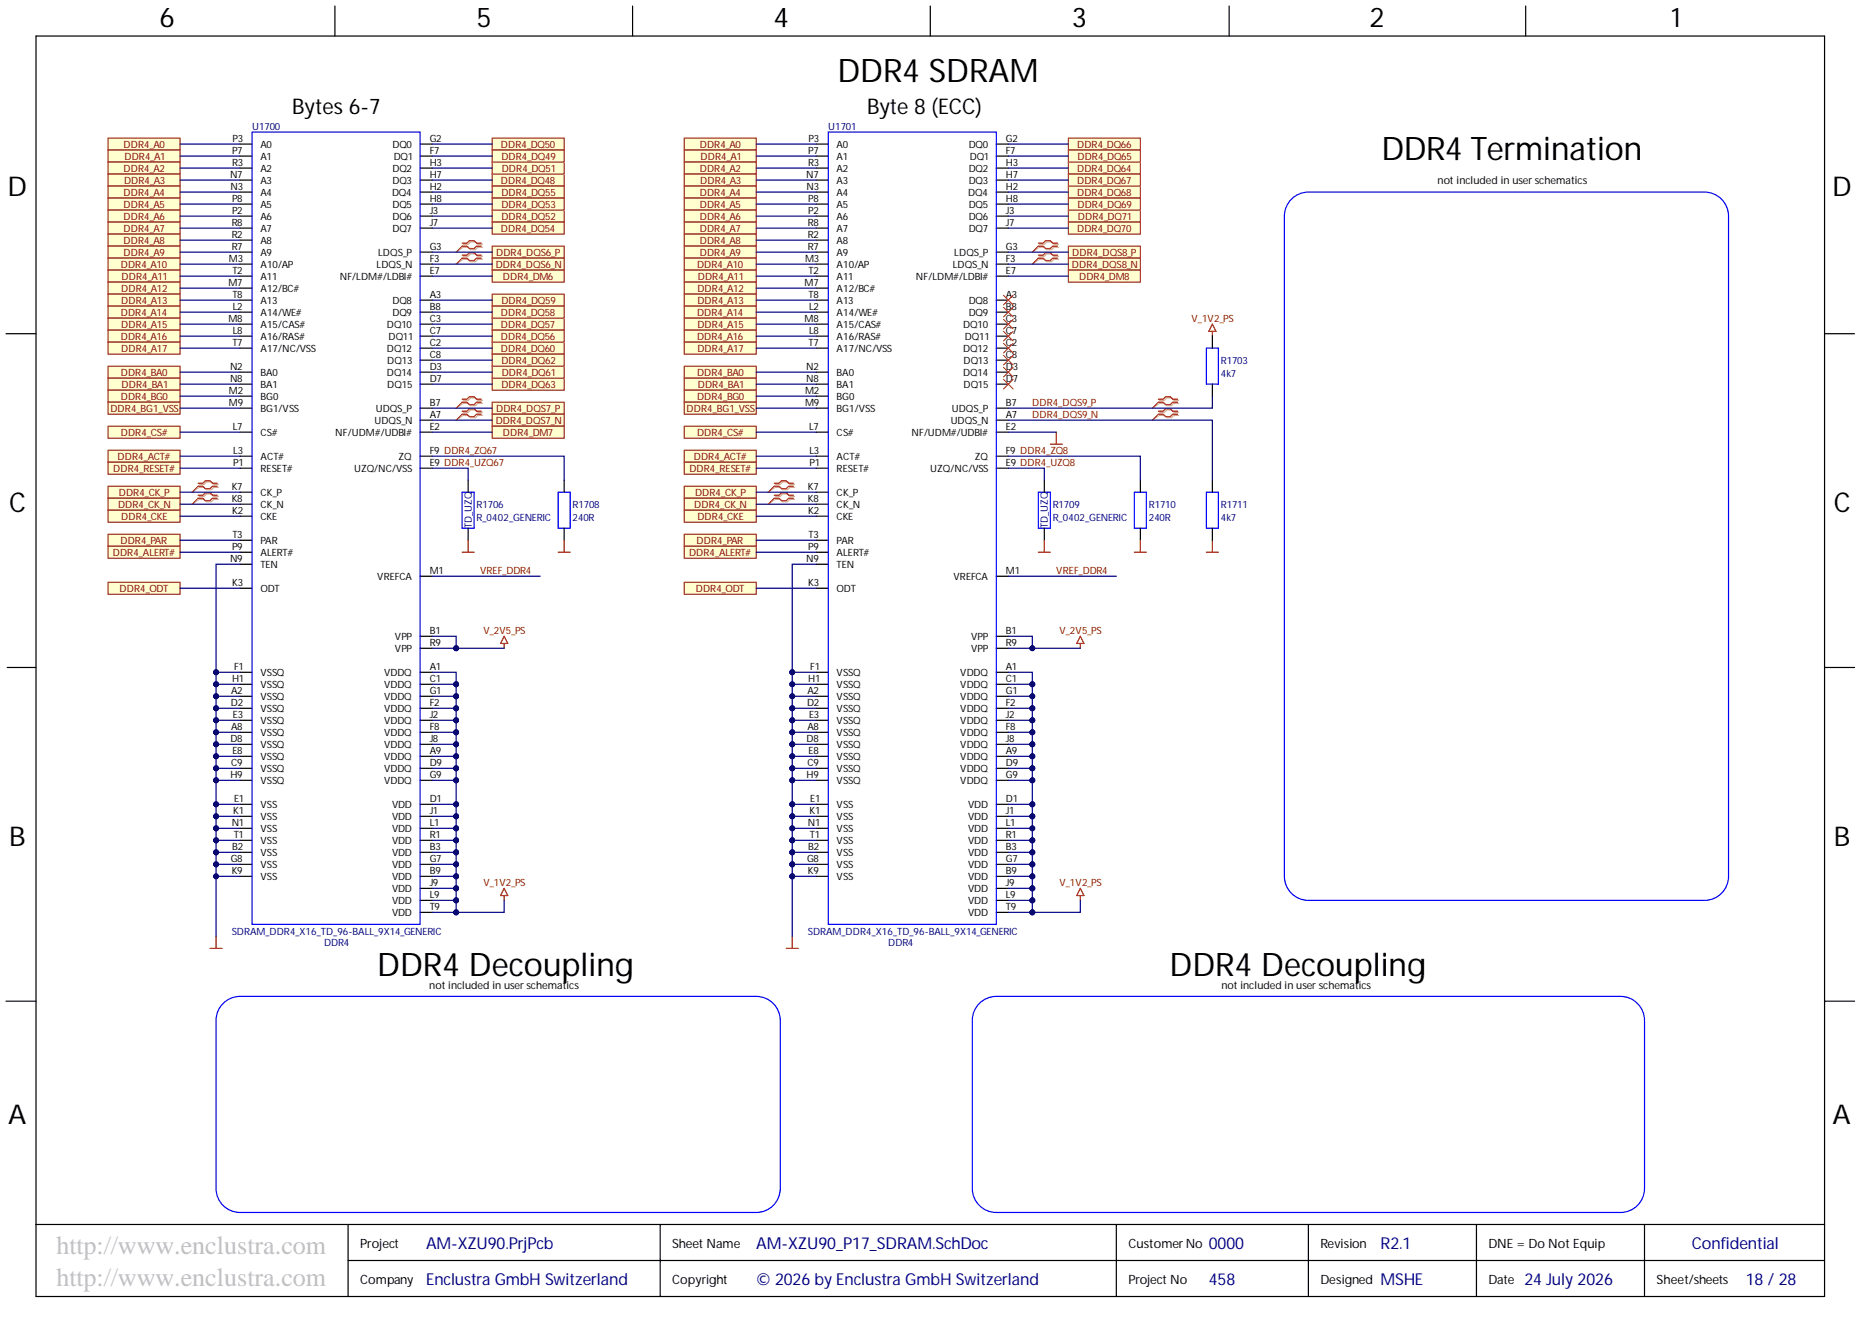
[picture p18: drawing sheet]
<svg xmlns="http://www.w3.org/2000/svg" width="393mm" height="282mm" viewBox="0 0 393 282" stroke-linecap="round" stroke-linejoin="round" font-family="sans-serif">
<defs><g id="words">
<g font-size="6.8">
<text x="176.8" y="17.3">DDR4 SDRAM</text>
<text x="291.7" y="33.8">DDR4 Termination</text>
<text x="79.7" y="206.2">DDR4 Decoupling</text>
<text x="246.9" y="206.2">DDR4 Decoupling</text>
</g>
<g font-size="5.7">
<text x="33.7" y="5.7">6</text>
<text x="100.6" y="5.7">5</text>
<text x="163.3" y="5.7">4</text>
<text x="226.3" y="5.7">3</text>
<text x="289.2" y="5.7">2</text>
<text x="352.8" y="5.7">1</text>
<text x="1.6" y="41.4">D</text>
<text x="386.8" y="41.4">D</text>
<text x="1.9" y="108.1">C</text>
<text x="387.2" y="108.1">C</text>
<text x="1.9" y="178.5">B</text>
<text x="387.2" y="178.5">B</text>
<text x="1.7" y="237.3">A</text>
<text x="386.9" y="237.3">A</text>
</g>
<g font-size="5.5" fill="#c0c0c0">
<text x="11.9" y="264.7">http://www.enclustra.com</text>
<text x="11.9" y="271.5">http://www.enclustra.com</text>
</g>
<g font-size="4.6">
<text x="61.7" y="24.2">Bytes 6-7</text>
<text x="183.1" y="24.2">Byte 8 (ECC)</text>
</g>
<g font-size="3.5" fill="#000080">
<text x="90" y="263.8">AM-XZU90.PrjPcb</text>
<text x="159.7" y="263.8">AM-XZU90_P17_SDRAM.SchDoc</text>
<text x="255.2" y="263.8">0000</text>
<text x="357.2" y="263.8">Confidential</text>
<text x="90" y="271.4">Enclustra GmbH Switzerland</text>
<text x="159.7" y="271.4">© 2026 by Enclustra GmbH Switzerland</text>
<text x="255.2" y="271.4">458</text>
<text x="291.5" y="271.4">MSHE</text>
<text x="321.9" y="271.4">24 July 2026</text>
<text x="368.6" y="271.4">18 / 28</text>
</g>
<text font-size="3.5" fill="#00007c" x="291.5" y="263.8">R2.1</text>
<g font-size="2.7">
<text x="76" y="263.4">Project</text>
<text x="141.9" y="263.4">Sheet Name</text>
<text x="238.2" y="263.4">Customer No</text>
<text x="278.8" y="263.4">Revision</text>
<text x="314.3" y="263.4">DNE = Do Not Equip</text>
<text x="76" y="271">Company</text>
<text x="141.9" y="271">Copyright</text>
<text x="238.2" y="271">Project No</text>
<text x="278.8" y="271">Designed</text>
<text x="314.3" y="271">Date</text>
<text x="349.7" y="271">Sheet/sheets</text>
</g>
<g font-size="2.3">
<text x="303.5" y="39">not included in user schematics</text>
<text x="90.6" y="208.8">not included in user schematics</text>
<text x="257.9" y="208.8">not included in user schematics</text>
</g>
<g font-size="2.1">
<text x="49.1" y="29.9">P3</text>
<text x="90.7" y="29.9">G2</text>
<text x="170.7" y="29.9">P3</text>
<text x="212.4" y="29.9">G2</text>
<text x="49" y="32.4">P7</text>
<text x="49" y="35">R3</text>
<text x="55" y="31.3">A0</text>
<text x="55" y="33.8">A1</text>
<text x="82.9" y="31.3">DQ0</text>
<text x="83.1" y="33.8">DQ1</text>
<text x="90.7" y="32.4">F7</text>
<text x="90.7" y="35">H3</text>
<text x="170.7" y="32.4">P7</text>
<text x="170.7" y="35">R3</text>
<text x="176.6" y="31.3">A0</text>
<text x="176.6" y="33.8">A1</text>
<text x="204.5" y="31.3">DQ0</text>
<text x="204.8" y="33.8">DQ1</text>
<text x="212.4" y="32.4">F7</text>
<text x="212.4" y="35">H3</text>
<text x="48.6" y="37.5">N7</text>
<text x="48.7" y="40.1">N3</text>
<text x="55" y="36.3">A2</text>
<text x="55" y="38.9">A3</text>
<text x="55" y="41.4">A4</text>
<text x="82.8" y="41.4">DQ4</text>
<text x="82.9" y="36.3">DQ2</text>
<text x="82.9" y="38.9">DQ3</text>
<text x="90.7" y="37.5">H7</text>
<text x="90.7" y="40.1">H2</text>
<text x="170.2" y="37.5">N7</text>
<text x="170.3" y="40.1">N3</text>
<text x="176.6" y="36.3">A2</text>
<text x="176.6" y="38.9">A3</text>
<text x="176.6" y="41.4">A4</text>
<text x="204.4" y="41.4">DQ4</text>
<text x="204.5" y="36.3">DQ2</text>
<text x="204.5" y="38.9">DQ3</text>
<text x="212.4" y="37.5">H7</text>
<text x="212.4" y="40.1">H2</text>
<text x="48.9" y="47.7">R8</text>
<text x="49" y="42.6">P8</text>
<text x="49" y="45.1">P2</text>
<text x="55" y="43.9">A5</text>
<text x="55" y="46.5">A6</text>
<text x="82.9" y="43.9">DQ5</text>
<text x="82.9" y="46.5">DQ6</text>
<text x="90.7" y="42.6">H8</text>
<text x="90.7" y="45.1">J3</text>
<text x="90.7" y="47.7">J7</text>
<text x="170.6" y="47.7">R8</text>
<text x="170.7" y="42.6">P8</text>
<text x="170.7" y="45.1">P2</text>
<text x="176.6" y="43.9">A5</text>
<text x="176.6" y="46.5">A6</text>
<text x="204.5" y="43.9">DQ5</text>
<text x="204.5" y="46.5">DQ6</text>
<text x="212.4" y="42.6">H8</text>
<text x="212.4" y="45.1">J3</text>
<text x="212.4" y="47.7">J7</text>
<text x="48.9" y="50.2">R2</text>
<text x="48.9" y="52.7">R7</text>
<text x="55" y="49">A7</text>
<text x="55" y="51.5">A8</text>
<text x="82.9" y="49">DQ7</text>
<text x="90.7" y="52.7">G3</text>
<text x="170.6" y="50.2">R2</text>
<text x="170.6" y="52.7">R7</text>
<text x="176.6" y="49">A7</text>
<text x="176.6" y="51.5">A8</text>
<text x="204.5" y="49">DQ7</text>
<text x="212.4" y="52.7">G3</text>
<text x="48.3" y="55.3">M3</text>
<text x="49.1" y="57.8">T2</text>
<text x="55" y="54.1">A9</text>
<text x="55" y="56.6">A10/AP</text>
<text x="55" y="59.1">A11</text>
<text x="71.7" y="59.1">NF/LDM#/LDBI#</text>
<text x="79.5" y="56.6">LDQS_N</text>
<text x="79.8" y="54.1">LDQS_P</text>
<text x="90.7" y="55.3">F3</text>
<text x="90.7" y="57.8">E7</text>
<text x="170" y="55.3">M3</text>
<text x="170.7" y="57.8">T2</text>
<text x="176.6" y="54.1">A9</text>
<text x="176.6" y="56.6">A10/AP</text>
<text x="176.6" y="59.1">A11</text>
<text x="193.4" y="59.1">NF/LDM#/LDBI#</text>
<text x="201.1" y="56.6">LDQS_N</text>
<text x="201.5" y="54.1">LDQS_P</text>
<text x="212.4" y="55.3">F3</text>
<text x="212.4" y="57.8">E7</text>
<text x="48.2" y="60.3">M7</text>
<text x="49.1" y="62.9">T8</text>
<text x="49.2" y="65.4">L2</text>
<text x="55" y="61.7">A12/BC#</text>
<text x="55" y="64.2">A13</text>
<text x="82.9" y="64.2">DQ8</text>
<text x="90.7" y="62.9">A3</text>
<text x="90.7" y="65.4">B8</text>
<text x="169.9" y="60.3">M7</text>
<text x="170.7" y="62.9">T8</text>
<text x="170.8" y="65.4">L2</text>
<text x="176.6" y="61.7">A12/BC#</text>
<text x="176.6" y="64.2">A13</text>
<text x="204.5" y="64.2">DQ8</text>
<text x="212.4" y="62.9">A3</text>
<text x="212.4" y="65.4">B8</text>
<text x="48.2" y="67.9">M8</text>
<text x="49.2" y="70.5">L8</text>
<text x="55" y="66.7">A14/WE#</text>
<text x="55" y="69.3">A15/CAS#</text>
<text x="55" y="71.8">A16/RAS#</text>
<text x="81.7" y="69.3">DQ10</text>
<text x="82" y="71.8">DQ11</text>
<text x="82.9" y="66.7">DQ9</text>
<text x="90.7" y="67.9">C3</text>
<text x="90.7" y="70.5">C7</text>
<text x="169.9" y="67.9">M8</text>
<text x="170.8" y="70.5">L8</text>
<text x="176.6" y="66.7">A14/WE#</text>
<text x="176.6" y="69.3">A15/CAS#</text>
<text x="176.6" y="71.8">A16/RAS#</text>
<text x="203.3" y="69.3">DQ10</text>
<text x="203.7" y="71.8">DQ11</text>
<text x="204.5" y="66.7">DQ9</text>
<text x="212.4" y="67.9">C3</text>
<text x="212.4" y="70.5">C7</text>
<text x="49.1" y="73">T7</text>
<text x="55" y="74.4">A17/NC/VSS</text>
<text x="81.7" y="74.4">DQ12</text>
<text x="81.8" y="76.9">DQ13</text>
<text x="90.7" y="73">C2</text>
<text x="90.7" y="75.5">C8</text>
<text x="170.7" y="73">T7</text>
<text x="176.6" y="74.4">A17/NC/VSS</text>
<text x="203.3" y="74.4">DQ12</text>
<text x="203.4" y="76.9">DQ13</text>
<text x="212.4" y="73">C2</text>
<text x="212.4" y="75.5">C8</text>
<text x="48.3" y="83.1">M2</text>
<text x="48.6" y="78.1">N2</text>
<text x="48.6" y="80.6">N8</text>
<text x="55" y="79.4">BA0</text>
<text x="55" y="82">BA1</text>
<text x="81.7" y="79.4">DQ14</text>
<text x="81.8" y="82">DQ15</text>
<text x="90.7" y="78.1">D3</text>
<text x="90.7" y="80.6">D7</text>
<text x="170" y="83.1">M2</text>
<text x="170.2" y="78.1">N2</text>
<text x="170.2" y="80.6">N8</text>
<text x="176.6" y="79.4">BA0</text>
<text x="176.6" y="82">BA1</text>
<text x="203.3" y="79.4">DQ14</text>
<text x="203.4" y="82">DQ15</text>
<text x="212.4" y="78.1">D3</text>
<text x="212.4" y="80.6">D7</text>
<text x="48.3" y="85.7">M9</text>
<text x="55" y="84.5">BG0</text>
<text x="55" y="87">BG1/VSS</text>
<text x="79.1" y="89.6">UDQS_N</text>
<text x="79.3" y="87">UDQS_P</text>
<text x="90.7" y="85.7">B7</text>
<text x="90.7" y="88.2">A7</text>
<text x="170" y="85.7">M9</text>
<text x="176.6" y="84.5">BG0</text>
<text x="176.6" y="87">BG1/VSS</text>
<text x="200.7" y="89.6">UDQS_N</text>
<text x="201" y="87">UDQS_P</text>
<text x="212.4" y="85.7">B7</text>
<text x="212.4" y="88.2">A7</text>
<text x="49.2" y="90.7">L7</text>
<text x="49.3" y="95.8">L3</text>
<text x="55" y="92.1">CS#</text>
<text x="70.8" y="92.1">NF/UDM#/UDBI#</text>
<text x="90.7" y="90.7">E2</text>
<text x="90.7" y="95.8">F9 DDR4_ZQ67</text>
<text x="170.8" y="90.7">L7</text>
<text x="170.9" y="95.8">L3</text>
<text x="176.6" y="92.1">CS#</text>
<text x="192.4" y="92.1">NF/UDM#/UDBI#</text>
<text x="212.4" y="90.7">E2</text>
<text x="212.4" y="95.8">F9 DDR4_ZQ8</text>
<text x="49.3" y="98.3">P1</text>
<text x="55" y="97.2">ACT#</text>
<text x="55" y="99.7">RESET#</text>
<text x="74.8" y="99.7">UZQ/NC/VSS</text>
<text x="84.1" y="97.2">ZQ</text>
<text x="90.7" y="98.3">E9 DDR4_UZQ67</text>
<text x="170.9" y="98.3">P1</text>
<text x="176.6" y="97.2">ACT#</text>
<text x="176.6" y="99.7">RESET#</text>
<text x="196.4" y="99.7">UZQ/NC/VSS</text>
<text x="205.8" y="97.2">ZQ</text>
<text x="212.4" y="98.3">E9 DDR4_UZQ8</text>
<text x="48.9" y="103.4">K7</text>
<text x="48.9" y="106">K8</text>
<text x="55" y="104.8">CK_P</text>
<text x="55" y="107.3">CK_N</text>
<text x="170.6" y="103.4">K7</text>
<text x="170.6" y="106">K8</text>
<text x="176.6" y="104.8">CK_P</text>
<text x="176.6" y="107.3">CK_N</text>
<text x="49" y="108.5">K2</text>
<text x="49.1" y="113.6">T3</text>
<text x="55" y="109.8">CKE</text>
<text x="170.7" y="108.5">K2</text>
<text x="170.7" y="113.6">T3</text>
<text x="176.6" y="109.8">CKE</text>
<text x="48.6" y="118.6">N9</text>
<text x="49" y="116.1">P9</text>
<text x="55" y="114.9">PAR</text>
<text x="55" y="117.4">ALERT#</text>
<text x="55" y="120">TEN</text>
<text x="170.2" y="118.6">N9</text>
<text x="170.7" y="116.1">P9</text>
<text x="176.6" y="114.9">PAR</text>
<text x="176.6" y="117.4">ALERT#</text>
<text x="176.6" y="120">TEN</text>
<text x="49" y="123.7">K3</text>
<text x="55" y="125">ODT</text>
<text x="79.7" y="122.5">VREFCA</text>
<text x="90.7" y="121.2">M1</text>
<text x="170.7" y="123.7">K3</text>
<text x="176.6" y="125">ODT</text>
<text x="201.3" y="122.5">VREFCA</text>
<text x="212.4" y="121.2">M1</text>
<text x="83.4" y="135.2">VPP</text>
<text x="83.4" y="137.7">VPP</text>
<text x="90.7" y="133.8">B1</text>
<text x="90.7" y="136.4">R9</text>
<text x="205" y="135.2">VPP</text>
<text x="205" y="137.7">VPP</text>
<text x="212.4" y="133.8">B1</text>
<text x="212.4" y="136.4">R9</text>
<text x="49" y="144">H1</text>
<text x="49.4" y="141.4">F1</text>
<text x="55" y="142.8">VSSQ</text>
<text x="81.1" y="142.8">VDDQ</text>
<text x="90.7" y="141.4">A1</text>
<text x="90.7" y="144">C1</text>
<text x="170.7" y="144">H1</text>
<text x="171.1" y="141.4">F1</text>
<text x="176.6" y="142.8">VSSQ</text>
<text x="202.8" y="142.8">VDDQ</text>
<text x="212.4" y="141.4">A1</text>
<text x="212.4" y="144">C1</text>
<text x="48.7" y="149">D2</text>
<text x="48.8" y="146.5">A2</text>
<text x="55" y="145.3">VSSQ</text>
<text x="55" y="147.9">VSSQ</text>
<text x="81.1" y="145.3">VDDQ</text>
<text x="81.1" y="147.9">VDDQ</text>
<text x="90.7" y="146.5">G1</text>
<text x="90.7" y="149">F2</text>
<text x="170.4" y="149">D2</text>
<text x="170.5" y="146.5">A2</text>
<text x="176.6" y="145.3">VSSQ</text>
<text x="176.6" y="147.9">VSSQ</text>
<text x="202.8" y="145.3">VDDQ</text>
<text x="202.8" y="147.9">VDDQ</text>
<text x="212.4" y="146.5">G1</text>
<text x="212.4" y="149">F2</text>
<text x="48.8" y="154.1">A8</text>
<text x="49.2" y="151.6">E3</text>
<text x="55" y="150.4">VSSQ</text>
<text x="55" y="152.9">VSSQ</text>
<text x="55" y="155.5">VSSQ</text>
<text x="81.1" y="150.4">VDDQ</text>
<text x="81.1" y="152.9">VDDQ</text>
<text x="81.1" y="155.5">VDDQ</text>
<text x="90.7" y="151.6">J2</text>
<text x="90.7" y="154.1">F8</text>
<text x="170.5" y="154.1">A8</text>
<text x="170.8" y="151.6">E3</text>
<text x="176.6" y="150.4">VSSQ</text>
<text x="176.6" y="152.9">VSSQ</text>
<text x="176.6" y="155.5">VSSQ</text>
<text x="202.8" y="150.4">VDDQ</text>
<text x="202.8" y="152.9">VDDQ</text>
<text x="202.8" y="155.5">VDDQ</text>
<text x="212.4" y="151.6">J2</text>
<text x="212.4" y="154.1">F8</text>
<text x="48.7" y="156.6">D8</text>
<text x="48.8" y="161.7">C9</text>
<text x="49.1" y="159.2">E8</text>
<text x="55" y="158">VSSQ</text>
<text x="55" y="160.5">VSSQ</text>
<text x="81.1" y="158">VDDQ</text>
<text x="81.1" y="160.5">VDDQ</text>
<text x="90.7" y="156.6">J8</text>
<text x="90.7" y="159.2">A9</text>
<text x="90.7" y="161.7">D9</text>
<text x="170.3" y="156.6">D8</text>
<text x="170.5" y="161.7">C9</text>
<text x="170.7" y="159.2">E8</text>
<text x="176.6" y="158">VSSQ</text>
<text x="176.6" y="160.5">VSSQ</text>
<text x="202.8" y="158">VDDQ</text>
<text x="202.8" y="160.5">VDDQ</text>
<text x="212.4" y="156.6">J8</text>
<text x="212.4" y="159.2">A9</text>
<text x="212.4" y="161.7">D9</text>
<text x="48.7" y="164.2">H9</text>
<text x="55" y="163.1">VSSQ</text>
<text x="55" y="165.6">VSSQ</text>
<text x="81.1" y="163.1">VDDQ</text>
<text x="81.1" y="165.6">VDDQ</text>
<text x="90.7" y="164.2">G9</text>
<text x="170.3" y="164.2">H9</text>
<text x="176.6" y="163.1">VSSQ</text>
<text x="176.6" y="165.6">VSSQ</text>
<text x="202.8" y="163.1">VDDQ</text>
<text x="202.8" y="165.6">VDDQ</text>
<text x="212.4" y="164.2">G9</text>
<text x="49.3" y="171.9">K1</text>
<text x="49.4" y="169.3">E1</text>
<text x="55" y="170.7">VSS</text>
<text x="55" y="173.2">VSS</text>
<text x="82.8" y="170.7">VDD</text>
<text x="82.8" y="173.2">VDD</text>
<text x="90.7" y="169.3">D1</text>
<text x="90.7" y="171.9">J1</text>
<text x="170.9" y="171.9">K1</text>
<text x="171.1" y="169.3">E1</text>
<text x="176.6" y="170.7">VSS</text>
<text x="176.6" y="173.2">VSS</text>
<text x="204.4" y="170.7">VDD</text>
<text x="204.4" y="173.2">VDD</text>
<text x="212.4" y="169.3">D1</text>
<text x="212.4" y="171.9">J1</text>
<text x="48.9" y="174.4">N1</text>
<text x="49" y="179.5">B2</text>
<text x="49.3" y="176.9">T1</text>
<text x="55" y="175.7">VSS</text>
<text x="55" y="178.3">VSS</text>
<text x="82.8" y="175.7">VDD</text>
<text x="82.8" y="178.3">VDD</text>
<text x="90.7" y="174.4">L1</text>
<text x="90.7" y="176.9">R1</text>
<text x="90.7" y="179.5">B3</text>
<text x="170.6" y="174.4">N1</text>
<text x="170.7" y="179.5">B2</text>
<text x="171" y="176.9">T1</text>
<text x="176.6" y="175.7">VSS</text>
<text x="176.6" y="178.3">VSS</text>
<text x="204.4" y="175.7">VDD</text>
<text x="204.4" y="178.3">VDD</text>
<text x="212.4" y="174.4">L1</text>
<text x="212.4" y="176.9">R1</text>
<text x="212.4" y="179.5">B3</text>
<text x="48.7" y="182">G8</text>
<text x="48.9" y="184.5">K9</text>
<text x="55" y="180.8">VSS</text>
<text x="55" y="183.3">VSS</text>
<text x="55" y="185.9">VSS</text>
<text x="82.8" y="180.8">VDD</text>
<text x="82.8" y="183.3">VDD</text>
<text x="82.8" y="185.9">VDD</text>
<text x="90.7" y="182">G7</text>
<text x="90.7" y="184.5">B9</text>
<text x="170.4" y="182">G8</text>
<text x="170.6" y="184.5">K9</text>
<text x="176.6" y="180.8">VSS</text>
<text x="176.6" y="183.3">VSS</text>
<text x="176.6" y="185.9">VSS</text>
<text x="204.4" y="180.8">VDD</text>
<text x="204.4" y="183.3">VDD</text>
<text x="204.4" y="185.9">VDD</text>
<text x="212.4" y="182">G7</text>
<text x="212.4" y="184.5">B9</text>
<text x="82.8" y="188.4">VDD</text>
<text x="82.8" y="190.9">VDD</text>
<text x="90.7" y="187.1">J9</text>
<text x="90.7" y="189.6">L9</text>
<text x="204.4" y="188.4">VDD</text>
<text x="204.4" y="190.9">VDD</text>
<text x="212.4" y="187.1">J9</text>
<text x="212.4" y="189.6">L9</text>
<text x="82.8" y="193.5">VDD</text>
<text x="90.7" y="192.1">T9</text>
<text x="204.4" y="193.5">VDD</text>
<text x="212.4" y="192.1">T9</text>
</g>
<g font-size="2.1" fill="#000080">
<text x="53.2" y="27.4">U1700</text>
<text x="174.9" y="27.4">U1701</text>
<text x="257.8" y="76.8">R1703</text>
<text x="257.8" y="79.6">4k7</text>
<text x="100.6" y="107.2">R1706</text>
<text x="120.9" y="107.2">R1708</text>
<text x="222.3" y="107.2">R1709</text>
<text x="242.5" y="107.2">R1710</text>
<text x="257.8" y="107.2">R1711</text>
<text x="99.6" y="111.5" transform="rotate(-90 99.6 111.5)">TD_UZQ</text>
<text x="100.6" y="110">R_0402_GENERIC</text>
<text x="120.9" y="110">240R</text>
<text x="221.3" y="111.5" transform="rotate(-90 221.3 111.5)">TD_UZQ</text>
<text x="222.3" y="110">R_0402_GENERIC</text>
<text x="242.5" y="110">240R</text>
<text x="257.8" y="110">4k7</text>
<text x="48.9" y="197.5">SDRAM_DDR4_X16_TD_96-BALL_9X14_GENERIC</text>
<text x="170.6" y="197.5">SDRAM_DDR4_X16_TD_96-BALL_9X14_GENERIC</text>
<text x="68.4" y="199.7">DDR4</text>
<text x="187.5" y="199.7">DDR4</text>
</g>
<g font-size="2.1" fill="#800000">
<text x="26.1" y="31.3">DDR4_A0</text>
<text x="26.3" y="33.8">DDR4_A1</text>
<text x="105.8" y="31.3">DDR4_DQ50</text>
<text x="105.9" y="33.8">DDR4_DQ49</text>
<text x="147.8" y="31.3">DDR4_A0</text>
<text x="147.9" y="33.8">DDR4_A1</text>
<text x="227.4" y="31.3">DDR4_DQ66</text>
<text x="227.5" y="33.8">DDR4_DQ65</text>
<text x="26.1" y="36.3">DDR4_A2</text>
<text x="26.1" y="41.4">DDR4_A4</text>
<text x="26.2" y="38.9">DDR4_A3</text>
<text x="105.8" y="38.9">DDR4_DQ48</text>
<text x="105.9" y="41.4">DDR4_DQ55</text>
<text x="105.9" y="36.3">DDR4_DQ51</text>
<text x="147.8" y="36.3">DDR4_A2</text>
<text x="147.8" y="41.4">DDR4_A4</text>
<text x="147.8" y="38.9">DDR4_A3</text>
<text x="227.4" y="41.4">DDR4_DQ68</text>
<text x="227.4" y="36.3">DDR4_DQ64</text>
<text x="227.4" y="38.9">DDR4_DQ67</text>
<text x="26.1" y="43.9">DDR4_A5</text>
<text x="26.1" y="46.5">DDR4_A6</text>
<text x="105.9" y="46.5">DDR4_DQ52</text>
<text x="105.9" y="43.9">DDR4_DQ53</text>
<text x="147.8" y="43.9">DDR4_A5</text>
<text x="147.8" y="46.5">DDR4_A6</text>
<text x="227.5" y="43.9">DDR4_DQ69</text>
<text x="227.6" y="46.5">DDR4_DQ71</text>
<text x="26.1" y="49">DDR4_A7</text>
<text x="26.1" y="51.5">DDR4_A8</text>
<text x="105.8" y="49">DDR4_DQ54</text>
<text x="147.8" y="49">DDR4_A7</text>
<text x="147.8" y="51.5">DDR4_A8</text>
<text x="227.4" y="49">DDR4_DQ70</text>
<text x="25.5" y="56.6">DDR4_A10</text>
<text x="25.7" y="59.1">DDR4_A11</text>
<text x="26.1" y="54.1">DDR4_A9</text>
<text x="104.7" y="56.6">DDR4_DQS6_N</text>
<text x="104.8" y="54.1">DDR4_DQS6_P</text>
<text x="106.2" y="59.1">DDR4_DM6</text>
<text x="147.2" y="56.6">DDR4_A10</text>
<text x="147.3" y="59.1">DDR4_A11</text>
<text x="147.8" y="54.1">DDR4_A9</text>
<text x="226.3" y="56.6">DDR4_DQS8_N</text>
<text x="226.4" y="54.1">DDR4_DQS8_P</text>
<text x="227.8" y="59.1">DDR4_DM8</text>
<text x="25.6" y="61.7">DDR4_A12</text>
<text x="25.6" y="64.2">DDR4_A13</text>
<text x="105.9" y="64.2">DDR4_DQ59</text>
<text x="147.2" y="61.7">DDR4_A12</text>
<text x="147.2" y="64.2">DDR4_A13</text>
<text x="25.5" y="66.7">DDR4_A14</text>
<text x="25.5" y="71.8">DDR4_A16</text>
<text x="25.6" y="69.3">DDR4_A15</text>
<text x="105.8" y="69.3">DDR4_DQ57</text>
<text x="105.8" y="66.7">DDR4_DQ58</text>
<text x="105.8" y="71.8">DDR4_DQ56</text>
<text x="147.2" y="66.7">DDR4_A14</text>
<text x="147.2" y="71.8">DDR4_A16</text>
<text x="147.2" y="69.3">DDR4_A15</text>
<text x="251.6" y="67.9">V_1V2_PS</text>
<text x="25.6" y="74.4">DDR4_A17</text>
<text x="105.8" y="74.4">DDR4_DQ60</text>
<text x="105.9" y="76.9">DDR4_DQ62</text>
<text x="147.2" y="74.4">DDR4_A17</text>
<text x="25.5" y="79.4">DDR4_BA0</text>
<text x="25.7" y="82">DDR4_BA1</text>
<text x="105.9" y="82">DDR4_DQ63</text>
<text x="105.9" y="79.4">DDR4_DQ61</text>
<text x="147.2" y="79.4">DDR4_BA0</text>
<text x="147.3" y="82">DDR4_BA1</text>
<text x="23.3" y="87">DDR4_BG1_VSS</text>
<text x="25.5" y="84.5">DDR4_BG0</text>
<text x="104.7" y="89.6">DDR4_DQS7_N</text>
<text x="104.8" y="87">DDR4_DQS7_P</text>
<text x="145" y="87">DDR4_BG1_VSS</text>
<text x="147.2" y="84.5">DDR4_BG0</text>
<text x="218" y="85.7">DDR4_DQS9_P</text>
<text x="218" y="88.2">DDR4_DQS9_N</text>
<text x="25.5" y="92.1">DDR4_CS#</text>
<text x="106.2" y="92.1">DDR4_DM7</text>
<text x="147.2" y="92.1">DDR4_CS#</text>
<text x="23.9" y="99.7">DDR4_RESET#</text>
<text x="24.8" y="97.2">DDR4_ACT#</text>
<text x="145.6" y="99.7">DDR4_RESET#</text>
<text x="146.5" y="97.2">DDR4_ACT#</text>
<text x="24.9" y="107.3">DDR4_CK_N</text>
<text x="25.1" y="104.8">DDR4_CK_P</text>
<text x="146.6" y="107.3">DDR4_CK_N</text>
<text x="146.7" y="104.8">DDR4_CK_P</text>
<text x="25.6" y="109.8">DDR4_CKE</text>
<text x="147.2" y="109.8">DDR4_CKE</text>
<text x="23.8" y="117.4">DDR4_ALERT#</text>
<text x="25.4" y="114.9">DDR4_PAR</text>
<text x="145.5" y="117.4">DDR4_ALERT#</text>
<text x="147.1" y="114.9">DDR4_PAR</text>
<text x="25.3" y="125">DDR4_ODT</text>
<text x="101.4" y="121.2">VREF_DDR4</text>
<text x="146.9" y="125">DDR4_ODT</text>
<text x="223" y="121.2">VREF_DDR4</text>
<text x="102.1" y="133.8">V_2V5_PS</text>
<text x="223.7" y="133.8">V_2V5_PS</text>
<text x="102.1" y="187.1">V_1V2_PS</text>
<text x="223.7" y="187.1">V_1V2_PS</text>
</g>
</g></defs>
<g fill="none" stroke="#000" stroke-width=".25">
<path d="M7.6 7.6h377.6v266.1h-377.6zM70.7 1.3v6.3M133.6 1.3v6.3M196.4 1.3v6.3M259.5 1.3v6.3M322.1 1.3v6.3M50.7 30.4h2.5M50.7 33h2.5M50.7 35.5h2.5M50.7 38h2.5M88.7 30.4h2.5M88.7 33h2.5"/>
<path d="M88.7 35.5h2.5M88.7 38h2.5M172.3 30.4h2.6M172.3 33h2.6M172.3 35.5h2.6M172.3 38h2.6M210.4 30.4h2.5M210.4 33h2.5M210.4 35.5h2.5M210.4 38h2.5M50.7 40.6h2.5M50.7 43.1h2.5"/>
<path d="M50.7 45.6h2.5M50.7 48.2h2.5M50.7 50.7h2.5M50.7 53.2h2.5M50.7 55.8h2.5M50.7 58.3h2.5M88.7 40.6h2.5M88.7 43.1h2.5M88.7 45.6h2.5M88.7 48.2h2.5M88.7 53.2h2.5M88.7 55.8h2.5"/>
<path d="M88.7 58.3h2.5M172.3 40.6h2.6M172.3 43.1h2.6M172.3 45.6h2.6M172.3 48.2h2.6M172.3 50.7h2.6M172.3 53.2h2.6M172.3 55.8h2.6M172.3 58.3h2.6M210.4 40.6h2.5M210.4 43.1h2.5M210.4 45.6h2.5"/>
<path d="M210.4 48.2h2.5M210.4 53.2h2.5M210.4 55.8h2.5M210.4 58.3h2.5M1.3 70.5h6.3M50.7 60.8h2.5M50.7 63.4h2.5M50.7 65.9h2.5M50.7 68.4h2.5M50.7 71h2.5M50.7 78.6h2.5M50.7 73.5h2.5"/>
<path d="M88.7 63.4h2.5M88.7 65.9h2.5M88.7 68.4h2.5M88.7 71h2.5M88.7 78.6h2.5M88.7 73.5h2.5M88.7 76h2.5M172.3 60.8h2.6M172.3 63.4h2.6M172.3 65.9h2.6M172.3 68.4h2.6M172.3 71h2.6"/>
<path d="M172.3 78.6h2.6M172.3 73.5h2.6M210.4 63.4h2.5M210.4 65.9h2.5M210.4 68.4h2.5M210.4 71h2.5M210.4 78.6h2.5M210.4 73.5h2.5M210.4 76h2.5M385.2 70.5h6.4M50.7 81.1h2.5M50.7 83.6h2.5"/>
<path d="M50.7 91.3h2.5M50.7 96.3h2.5M50.7 98.9h2.5M50.7 86.2h2.5M88.7 81.1h2.5M88.7 91.3h2.5M88.7 96.3h2.5M88.7 98.9h2.5M88.7 86.2h2.5M88.7 88.7h2.5M172.3 81.1h2.6M172.3 83.6h2.6"/>
<path d="M172.3 91.3h2.6M172.3 96.3h2.6M172.3 98.9h2.6M172.3 86.2h2.6M210.4 81.1h2.5M210.4 91.3h2.5M210.4 96.3h2.5M210.4 98.9h2.5M210.4 86.2h2.5M210.4 88.7h2.5M50.7 103.9h2.5M50.7 106.5h2.5"/>
<path d="M50.7 109h2.5M50.7 114.1h2.5M50.7 116.6h2.5M50.7 119.1h2.5M98.8 101.4v2.5M98.8 111.5v2.6M119.1 101.4v2.5M119.1 111.5v2.6M172.3 103.9h2.6M172.3 106.5h2.6M172.3 109h2.6M172.3 114.1h2.6"/>
<path d="M172.3 116.6h2.6M172.3 119.1h2.6M220.5 101.4v2.5M220.5 111.5v2.6M240.8 101.4v2.5M240.8 111.5v2.6M50.7 124.2h2.5M88.7 121.7h2.5M88.7 134.3h2.5M88.7 136.9h2.5M172.3 124.2h2.6M210.4 121.7h2.5"/>
<path d="M210.4 134.3h2.5M210.4 136.9h2.5M1.5 140.9h6.1M50.7 141.9h2.5M50.7 144.5h2.5M50.7 147h2.5M50.7 149.5h2.5M50.7 152.1h2.5M50.7 154.6h2.5M50.7 157.2h2.5M50.7 159.7h2.5M88.7 141.9h2.5"/>
<path d="M88.7 144.5h2.5M88.7 147h2.5M88.7 149.5h2.5M88.7 152.1h2.5M88.7 154.6h2.5M88.7 157.2h2.5M88.7 159.7h2.5M172.3 141.9h2.6M172.3 144.5h2.6M172.3 147h2.6M172.3 149.5h2.6M172.3 152.1h2.6"/>
<path d="M172.3 154.6h2.6M172.3 157.2h2.6M172.3 159.7h2.6M210.4 141.9h2.5M210.4 144.5h2.5M210.4 147h2.5M210.4 149.5h2.5M210.4 152.1h2.5M210.4 154.6h2.5M210.4 157.2h2.5M210.4 159.7h2.5M385.2 140.9h6.4"/>
<path d="M50.7 162.2h2.5M50.7 164.8h2.5M50.7 169.8h2.5M50.7 172.4h2.5M50.7 174.9h2.5M50.7 177.4h2.5M50.7 180h2.5M88.7 162.2h2.5M88.7 164.8h2.5M88.7 169.8h2.5M88.7 172.4h2.5M88.7 174.9h2.5"/>
<path d="M88.7 177.4h2.5M88.7 180h2.5M172.3 162.2h2.6M172.3 164.8h2.6M172.3 169.8h2.6M172.3 172.4h2.6M172.3 174.9h2.6M172.3 177.4h2.6M172.3 180h2.6M210.4 162.2h2.5M210.4 164.8h2.5M210.4 169.8h2.5"/>
<path d="M210.4 172.4h2.5M210.4 174.9h2.5M210.4 177.4h2.5M210.4 180h2.5M50.7 182.5h2.5M50.7 185h2.5M88.7 182.5h2.5M88.7 185h2.5M88.7 187.6h2.5M88.7 190.1h2.5M88.7 192.6h2.5M172.3 182.5h2.6"/>
<path d="M172.3 185h2.6M210.4 182.5h2.5M210.4 185h2.5M210.4 187.6h2.5M210.4 190.1h2.5M210.4 192.6h2.5M1.3 211.4h6.3M385.2 211.4h6.4M7.6 258.5h377.6M73.5 258.5v15.2M139.4 258.5v15.2M235.7 258.5v15.2"/>
<path d="M276.3 258.5v15.2M311.7 258.5v15.2M347.2 258.5v15.2M73.5 266.1h311.7"/>
</g>
<path d="M53.2 27.9h35.5v167.3h-35.5zM174.9 27.9h35.5v167.3h-35.5zM97.6 103.9h2.5v7.6h-2.5zM117.9 103.9h2.5v7.6h-2.5zM219.2 103.9h2.6v7.6h-2.6zM239.5 103.9h2.5v7.6h-2.5z" fill="none" stroke="#00f" stroke-width=".25"/>
<path d="M22.8 122.9h15.2v2.6h-15.2z" fill-rule="evenodd" fill="#ffffd0"/>
<path d="M22.8 122.9h15.2v2.6h-15.2z" fill="none" stroke="#800000" stroke-width=".21"/>
<path d="M22.8 29.2h15.2v2.5h-15.2z" fill-rule="evenodd" fill="#ffffd0"/>
<path d="M22.8 29.2h15.2v2.5h-15.2z" fill="none" stroke="#800000" stroke-width=".21"/>
<path d="M22.8 31.7h15.2v2.5h-15.2z" fill-rule="evenodd" fill="#ffffd0"/>
<path d="M22.8 31.7h15.2v2.5h-15.2z" fill="none" stroke="#800000" stroke-width=".21"/>
<path d="M22.8 34.2h15.2v2.6h-15.2z" fill-rule="evenodd" fill="#ffffd0"/>
<path d="M22.8 34.2h15.2v2.6h-15.2z" fill="none" stroke="#800000" stroke-width=".21"/>
<path d="M22.8 36.8h15.2v2.5h-15.2z" fill-rule="evenodd" fill="#ffffd0"/>
<path d="M22.8 36.8h15.2v2.5h-15.2z" fill="none" stroke="#800000" stroke-width=".21"/>
<path d="M22.8 39.3h15.2v2.5h-15.2z" fill-rule="evenodd" fill="#ffffd0"/>
<path d="M22.8 39.3h15.2v2.5h-15.2z" fill="none" stroke="#800000" stroke-width=".21"/>
<path d="M22.8 41.8h15.2v2.6h-15.2z" fill-rule="evenodd" fill="#ffffd0"/>
<path d="M22.8 41.8h15.2v2.6h-15.2z" fill="none" stroke="#800000" stroke-width=".21"/>
<path d="M22.8 44.4h15.2v2.5h-15.2z" fill-rule="evenodd" fill="#ffffd0"/>
<path d="M22.8 44.4h15.2v2.5h-15.2z" fill="none" stroke="#800000" stroke-width=".21"/>
<path d="M22.8 46.9h15.2v2.5h-15.2z" fill-rule="evenodd" fill="#ffffd0"/>
<path d="M22.8 46.9h15.2v2.5h-15.2z" fill="none" stroke="#800000" stroke-width=".21"/>
<path d="M22.8 49.4h15.2v2.6h-15.2z" fill-rule="evenodd" fill="#ffffd0"/>
<path d="M22.8 49.4h15.2v2.6h-15.2z" fill="none" stroke="#800000" stroke-width=".21"/>
<path d="M22.8 52h15.2v2.5h-15.2z" fill-rule="evenodd" fill="#ffffd0"/>
<path d="M22.8 52h15.2v2.5h-15.2z" fill="none" stroke="#800000" stroke-width=".21"/>
<path d="M22.8 54.5h15.2v2.5h-15.2z" fill-rule="evenodd" fill="#ffffd0"/>
<path d="M22.8 54.5h15.2v2.5h-15.2z" fill="none" stroke="#800000" stroke-width=".21"/>
<path d="M22.8 57h15.2v2.6h-15.2z" fill-rule="evenodd" fill="#ffffd0"/>
<path d="M22.8 57h15.2v2.6h-15.2z" fill="none" stroke="#800000" stroke-width=".21"/>
<path d="M22.8 59.6h15.2v2.5h-15.2z" fill-rule="evenodd" fill="#ffffd0"/>
<path d="M22.8 59.6h15.2v2.5h-15.2z" fill="none" stroke="#800000" stroke-width=".21"/>
<path d="M22.8 62.1h15.2v2.5h-15.2z" fill-rule="evenodd" fill="#ffffd0"/>
<path d="M22.8 62.1h15.2v2.5h-15.2z" fill="none" stroke="#800000" stroke-width=".21"/>
<path d="M22.8 64.6h15.2v2.6h-15.2z" fill-rule="evenodd" fill="#ffffd0"/>
<path d="M22.8 64.6h15.2v2.6h-15.2z" fill="none" stroke="#800000" stroke-width=".21"/>
<path d="M22.8 67.2h15.2v2.5h-15.2z" fill-rule="evenodd" fill="#ffffd0"/>
<path d="M22.8 67.2h15.2v2.5h-15.2z" fill="none" stroke="#800000" stroke-width=".21"/>
<path d="M22.8 77.3h15.2v2.5h-15.2z" fill-rule="evenodd" fill="#ffffd0"/>
<path d="M22.8 77.3h15.2v2.5h-15.2z" fill="none" stroke="#800000" stroke-width=".21"/>
<path d="M22.8 79.8h15.2v2.6h-15.2z" fill-rule="evenodd" fill="#ffffd0"/>
<path d="M22.8 79.8h15.2v2.6h-15.2z" fill="none" stroke="#800000" stroke-width=".21"/>
<path d="M22.8 102.7h15.2v2.5h-15.2z" fill-rule="evenodd" fill="#ffffd0"/>
<path d="M22.8 102.7h15.2v2.5h-15.2z" fill="none" stroke="#800000" stroke-width=".21"/>
<path d="M22.8 105.2h15.2v2.5h-15.2z" fill-rule="evenodd" fill="#ffffd0"/>
<path d="M22.8 105.2h15.2v2.5h-15.2z" fill="none" stroke="#800000" stroke-width=".21"/>
<path d="M22.8 107.7h15.2v2.6h-15.2z" fill-rule="evenodd" fill="#ffffd0"/>
<path d="M22.8 107.7h15.2v2.6h-15.2z" fill="none" stroke="#800000" stroke-width=".21"/>
<path d="M22.8 90h15.2v2.5h-15.2z" fill-rule="evenodd" fill="#ffffd0"/>
<path d="M22.8 90h15.2v2.5h-15.2z" fill="none" stroke="#800000" stroke-width=".21"/>
<path d="M22.8 82.4h15.2v2.5h-15.2z" fill-rule="evenodd" fill="#ffffd0"/>
<path d="M22.8 82.4h15.2v2.5h-15.2z" fill="none" stroke="#800000" stroke-width=".21"/>
<path d="M22.8 95.1h15.2v2.5h-15.2z" fill-rule="evenodd" fill="#ffffd0"/>
<path d="M22.8 95.1h15.2v2.5h-15.2z" fill="none" stroke="#800000" stroke-width=".21"/>
<path d="M22.8 112.8h15.2v2.5h-15.2z" fill-rule="evenodd" fill="#ffffd0"/>
<path d="M22.8 112.8h15.2v2.5h-15.2z" fill="none" stroke="#800000" stroke-width=".21"/>
<path d="M22.8 97.6h15.2v2.5h-15.2z" fill-rule="evenodd" fill="#ffffd0"/>
<path d="M22.8 97.6h15.2v2.5h-15.2z" fill="none" stroke="#800000" stroke-width=".21"/>
<path d="M22.8 69.7h15.2v2.5h-15.2z" fill-rule="evenodd" fill="#ffffd0"/>
<path d="M22.8 69.7h15.2v2.5h-15.2z" fill="none" stroke="#800000" stroke-width=".21"/>
<path d="M22.8 115.3h15.2v2.6h-15.2z" fill-rule="evenodd" fill="#ffffd0"/>
<path d="M22.8 115.3h15.2v2.6h-15.2z" fill="none" stroke="#800000" stroke-width=".21"/>
<path d="M144.5 122.9h15.2v2.6h-15.2z" fill-rule="evenodd" fill="#ffffd0"/>
<path d="M144.5 122.9h15.2v2.6h-15.2z" fill="none" stroke="#800000" stroke-width=".21"/>
<path d="M144.5 29.2h15.2v2.5h-15.2z" fill-rule="evenodd" fill="#ffffd0"/>
<path d="M144.5 29.2h15.2v2.5h-15.2z" fill="none" stroke="#800000" stroke-width=".21"/>
<path d="M144.5 31.7h15.2v2.5h-15.2z" fill-rule="evenodd" fill="#ffffd0"/>
<path d="M144.5 31.7h15.2v2.5h-15.2z" fill="none" stroke="#800000" stroke-width=".21"/>
<path d="M144.5 34.2h15.2v2.6h-15.2z" fill-rule="evenodd" fill="#ffffd0"/>
<path d="M144.5 34.2h15.2v2.6h-15.2z" fill="none" stroke="#800000" stroke-width=".21"/>
<path d="M144.5 36.8h15.2v2.5h-15.2z" fill-rule="evenodd" fill="#ffffd0"/>
<path d="M144.5 36.8h15.2v2.5h-15.2z" fill="none" stroke="#800000" stroke-width=".21"/>
<path d="M144.5 39.3h15.2v2.5h-15.2z" fill-rule="evenodd" fill="#ffffd0"/>
<path d="M144.5 39.3h15.2v2.5h-15.2z" fill="none" stroke="#800000" stroke-width=".21"/>
<path d="M144.5 41.8h15.2v2.6h-15.2z" fill-rule="evenodd" fill="#ffffd0"/>
<path d="M144.5 41.8h15.2v2.6h-15.2z" fill="none" stroke="#800000" stroke-width=".21"/>
<path d="M144.5 44.4h15.2v2.5h-15.2z" fill-rule="evenodd" fill="#ffffd0"/>
<path d="M144.5 44.4h15.2v2.5h-15.2z" fill="none" stroke="#800000" stroke-width=".21"/>
<path d="M144.5 46.9h15.2v2.5h-15.2z" fill-rule="evenodd" fill="#ffffd0"/>
<path d="M144.5 46.9h15.2v2.5h-15.2z" fill="none" stroke="#800000" stroke-width=".21"/>
<path d="M144.5 49.4h15.2v2.6h-15.2z" fill-rule="evenodd" fill="#ffffd0"/>
<path d="M144.5 49.4h15.2v2.6h-15.2z" fill="none" stroke="#800000" stroke-width=".21"/>
<path d="M144.5 52h15.2v2.5h-15.2z" fill-rule="evenodd" fill="#ffffd0"/>
<path d="M144.5 52h15.2v2.5h-15.2z" fill="none" stroke="#800000" stroke-width=".21"/>
<path d="M144.5 54.5h15.2v2.5h-15.2z" fill-rule="evenodd" fill="#ffffd0"/>
<path d="M144.5 54.5h15.2v2.5h-15.2z" fill="none" stroke="#800000" stroke-width=".21"/>
<path d="M144.5 57h15.2v2.6h-15.2z" fill-rule="evenodd" fill="#ffffd0"/>
<path d="M144.5 57h15.2v2.6h-15.2z" fill="none" stroke="#800000" stroke-width=".21"/>
<path d="M144.5 59.6h15.2v2.5h-15.2z" fill-rule="evenodd" fill="#ffffd0"/>
<path d="M144.5 59.6h15.2v2.5h-15.2z" fill="none" stroke="#800000" stroke-width=".21"/>
<path d="M144.5 62.1h15.2v2.5h-15.2z" fill-rule="evenodd" fill="#ffffd0"/>
<path d="M144.5 62.1h15.2v2.5h-15.2z" fill="none" stroke="#800000" stroke-width=".21"/>
<path d="M144.5 64.6h15.2v2.6h-15.2z" fill-rule="evenodd" fill="#ffffd0"/>
<path d="M144.5 64.6h15.2v2.6h-15.2z" fill="none" stroke="#800000" stroke-width=".21"/>
<path d="M144.5 67.2h15.2v2.5h-15.2z" fill-rule="evenodd" fill="#ffffd0"/>
<path d="M144.5 67.2h15.2v2.5h-15.2z" fill="none" stroke="#800000" stroke-width=".21"/>
<path d="M144.5 77.3h15.2v2.5h-15.2z" fill-rule="evenodd" fill="#ffffd0"/>
<path d="M144.5 77.3h15.2v2.5h-15.2z" fill="none" stroke="#800000" stroke-width=".21"/>
<path d="M144.5 79.8h15.2v2.6h-15.2z" fill-rule="evenodd" fill="#ffffd0"/>
<path d="M144.5 79.8h15.2v2.6h-15.2z" fill="none" stroke="#800000" stroke-width=".21"/>
<path d="M144.5 102.7h15.2v2.5h-15.2z" fill-rule="evenodd" fill="#ffffd0"/>
<path d="M144.5 102.7h15.2v2.5h-15.2z" fill="none" stroke="#800000" stroke-width=".21"/>
<path d="M144.5 105.2h15.2v2.5h-15.2z" fill-rule="evenodd" fill="#ffffd0"/>
<path d="M144.5 105.2h15.2v2.5h-15.2z" fill="none" stroke="#800000" stroke-width=".21"/>
<path d="M144.5 107.7h15.2v2.6h-15.2z" fill-rule="evenodd" fill="#ffffd0"/>
<path d="M144.5 107.7h15.2v2.6h-15.2z" fill="none" stroke="#800000" stroke-width=".21"/>
<path d="M144.5 90h15.2v2.5h-15.2z" fill-rule="evenodd" fill="#ffffd0"/>
<path d="M144.5 90h15.2v2.5h-15.2z" fill="none" stroke="#800000" stroke-width=".21"/>
<path d="M144.5 82.4h15.2v2.5h-15.2z" fill-rule="evenodd" fill="#ffffd0"/>
<path d="M144.5 82.4h15.2v2.5h-15.2z" fill="none" stroke="#800000" stroke-width=".21"/>
<path d="M144.5 95.1h15.2v2.5h-15.2z" fill-rule="evenodd" fill="#ffffd0"/>
<path d="M144.5 95.1h15.2v2.5h-15.2z" fill="none" stroke="#800000" stroke-width=".21"/>
<path d="M144.5 112.8h15.2v2.5h-15.2z" fill-rule="evenodd" fill="#ffffd0"/>
<path d="M144.5 112.8h15.2v2.5h-15.2z" fill="none" stroke="#800000" stroke-width=".21"/>
<path d="M144.5 97.6h15.2v2.5h-15.2z" fill-rule="evenodd" fill="#ffffd0"/>
<path d="M144.5 97.6h15.2v2.5h-15.2z" fill="none" stroke="#800000" stroke-width=".21"/>
<path d="M144.5 69.7h15.2v2.5h-15.2z" fill-rule="evenodd" fill="#ffffd0"/>
<path d="M144.5 69.7h15.2v2.5h-15.2z" fill="none" stroke="#800000" stroke-width=".21"/>
<path d="M144.5 115.3h15.2v2.6h-15.2z" fill-rule="evenodd" fill="#ffffd0"/>
<path d="M144.5 115.3h15.2v2.6h-15.2z" fill="none" stroke="#800000" stroke-width=".21"/>
<path d="M228.1 187.6l.8 1.5h-1.6zM228.1 189.1v1" fill="none" stroke="#800000" stroke-width=".25"/>
<path d="M225.6 39.3h15.2v2.5h-15.2z" fill-rule="evenodd" fill="#ffffd0"/>
<path d="M225.6 39.3h15.2v2.5h-15.2z" fill="none" stroke="#800000" stroke-width=".21"/>
<path d="M225.6 34.2h15.2v2.6h-15.2z" fill-rule="evenodd" fill="#ffffd0"/>
<path d="M225.6 34.2h15.2v2.6h-15.2z" fill="none" stroke="#800000" stroke-width=".21"/>
<path d="M225.6 29.2h15.2v2.5h-15.2z" fill-rule="evenodd" fill="#ffffd0"/>
<path d="M225.6 29.2h15.2v2.5h-15.2z" fill="none" stroke="#800000" stroke-width=".21"/>
<path d="M225.6 36.8h15.2v2.5h-15.2z" fill-rule="evenodd" fill="#ffffd0"/>
<path d="M225.6 36.8h15.2v2.5h-15.2z" fill="none" stroke="#800000" stroke-width=".21"/>
<path d="M225.6 44.4h15.2v2.5h-15.2z" fill-rule="evenodd" fill="#ffffd0"/>
<path d="M225.6 44.4h15.2v2.5h-15.2z" fill="none" stroke="#800000" stroke-width=".21"/>
<path d="M225.6 41.8h15.2v2.6h-15.2z" fill-rule="evenodd" fill="#ffffd0"/>
<path d="M225.6 41.8h15.2v2.6h-15.2z" fill="none" stroke="#800000" stroke-width=".21"/>
<path d="M225.6 31.7h15.2v2.5h-15.2z" fill-rule="evenodd" fill="#ffffd0"/>
<path d="M225.6 31.7h15.2v2.5h-15.2z" fill="none" stroke="#800000" stroke-width=".21"/>
<path d="M225.6 46.9h15.2v2.5h-15.2z" fill-rule="evenodd" fill="#ffffd0"/>
<path d="M225.6 46.9h15.2v2.5h-15.2z" fill="none" stroke="#800000" stroke-width=".21"/>
<path d="M239.5 116.6h2.5M240.8 114.1v2.5" fill="none" stroke="#800000" stroke-width=".25"/>
<path d="M225.6 52h15.2v2.5h-15.2z" fill-rule="evenodd" fill="#ffffd0"/>
<path d="M225.6 52h15.2v2.5h-15.2z" fill="none" stroke="#800000" stroke-width=".21"/>
<path d="M225.6 54.5h15.2v2.5h-15.2z" fill-rule="evenodd" fill="#ffffd0"/>
<path d="M225.6 54.5h15.2v2.5h-15.2z" fill="none" stroke="#800000" stroke-width=".21"/>
<path d="M225.6 57h15.2v2.6h-15.2z" fill-rule="evenodd" fill="#ffffd0"/>
<path d="M225.6 57h15.2v2.6h-15.2z" fill="none" stroke="#800000" stroke-width=".21"/>
<path d="M228.1 134.3l.8 1.6h-1.6zM228.1 135.9v1M106.4 187.6l.8 1.5h-1.5zM106.4 189.1v1" fill="none" stroke="#800000" stroke-width=".25"/>
<path d="M103.9 44.4h15.2v2.5h-15.2z" fill-rule="evenodd" fill="#ffffd0"/>
<path d="M103.9 44.4h15.2v2.5h-15.2z" fill="none" stroke="#800000" stroke-width=".21"/>
<path d="M103.9 36.8h15.2v2.5h-15.2z" fill-rule="evenodd" fill="#ffffd0"/>
<path d="M103.9 36.8h15.2v2.5h-15.2z" fill="none" stroke="#800000" stroke-width=".21"/>
<path d="M103.9 29.2h15.2v2.5h-15.2z" fill-rule="evenodd" fill="#ffffd0"/>
<path d="M103.9 29.2h15.2v2.5h-15.2z" fill="none" stroke="#800000" stroke-width=".21"/>
<path d="M103.9 34.2h15.2v2.6h-15.2z" fill-rule="evenodd" fill="#ffffd0"/>
<path d="M103.9 34.2h15.2v2.6h-15.2z" fill="none" stroke="#800000" stroke-width=".21"/>
<path d="M103.9 39.3h15.2v2.5h-15.2z" fill-rule="evenodd" fill="#ffffd0"/>
<path d="M103.9 39.3h15.2v2.5h-15.2z" fill="none" stroke="#800000" stroke-width=".21"/>
<path d="M103.9 41.8h15.2v2.6h-15.2z" fill-rule="evenodd" fill="#ffffd0"/>
<path d="M103.9 41.8h15.2v2.6h-15.2z" fill="none" stroke="#800000" stroke-width=".21"/>
<path d="M103.9 31.7h15.2v2.5h-15.2z" fill-rule="evenodd" fill="#ffffd0"/>
<path d="M103.9 31.7h15.2v2.5h-15.2z" fill="none" stroke="#800000" stroke-width=".21"/>
<path d="M103.9 46.9h15.2v2.5h-15.2z" fill-rule="evenodd" fill="#ffffd0"/>
<path d="M103.9 46.9h15.2v2.5h-15.2z" fill="none" stroke="#800000" stroke-width=".21"/>
<path d="M117.9 116.6h2.5M119.1 114.1v2.5" fill="none" stroke="#800000" stroke-width=".25"/>
<path d="M103.9 52h15.2v2.5h-15.2z" fill-rule="evenodd" fill="#ffffd0"/>
<path d="M103.9 52h15.2v2.5h-15.2z" fill="none" stroke="#800000" stroke-width=".21"/>
<path d="M103.9 54.5h15.2v2.5h-15.2z" fill-rule="evenodd" fill="#ffffd0"/>
<path d="M103.9 54.5h15.2v2.5h-15.2z" fill="none" stroke="#800000" stroke-width=".21"/>
<path d="M103.9 57h15.2v2.6h-15.2z" fill-rule="evenodd" fill="#ffffd0"/>
<path d="M103.9 57h15.2v2.6h-15.2z" fill="none" stroke="#800000" stroke-width=".21"/>
<path d="M106.4 134.3l.8 1.6h-1.5zM106.4 135.9v1" fill="none" stroke="#800000" stroke-width=".25"/>
<path d="M103.9 72.2h15.2v2.6h-15.2z" fill-rule="evenodd" fill="#ffffd0"/>
<path d="M103.9 72.2h15.2v2.6h-15.2z" fill="none" stroke="#800000" stroke-width=".21"/>
<path d="M103.9 67.2h15.2v2.5h-15.2z" fill-rule="evenodd" fill="#ffffd0"/>
<path d="M103.9 67.2h15.2v2.5h-15.2z" fill="none" stroke="#800000" stroke-width=".21"/>
<path d="M103.9 79.8h15.2v2.6h-15.2z" fill-rule="evenodd" fill="#ffffd0"/>
<path d="M103.9 79.8h15.2v2.6h-15.2z" fill="none" stroke="#800000" stroke-width=".21"/>
<path d="M103.9 62.1h15.2v2.5h-15.2z" fill-rule="evenodd" fill="#ffffd0"/>
<path d="M103.9 62.1h15.2v2.5h-15.2z" fill="none" stroke="#800000" stroke-width=".21"/>
<path d="M103.9 64.6h15.2v2.6h-15.2z" fill-rule="evenodd" fill="#ffffd0"/>
<path d="M103.9 64.6h15.2v2.6h-15.2z" fill="none" stroke="#800000" stroke-width=".21"/>
<path d="M103.9 77.3h15.2v2.5h-15.2z" fill-rule="evenodd" fill="#ffffd0"/>
<path d="M103.9 77.3h15.2v2.5h-15.2z" fill="none" stroke="#800000" stroke-width=".21"/>
<path d="M103.9 74.8h15.2v2.5h-15.2z" fill-rule="evenodd" fill="#ffffd0"/>
<path d="M103.9 74.8h15.2v2.5h-15.2z" fill="none" stroke="#800000" stroke-width=".21"/>
<path d="M103.9 69.7h15.2v2.5h-15.2z" fill-rule="evenodd" fill="#ffffd0"/>
<path d="M103.9 69.7h15.2v2.5h-15.2z" fill="none" stroke="#800000" stroke-width=".21"/>
<path d="M103.9 84.9h15.2v2.5h-15.2z" fill-rule="evenodd" fill="#ffffd0"/>
<path d="M103.9 84.9h15.2v2.5h-15.2z" fill="none" stroke="#800000" stroke-width=".21"/>
<path d="M103.9 87.4h15.2v2.6h-15.2z" fill-rule="evenodd" fill="#ffffd0"/>
<path d="M103.9 87.4h15.2v2.6h-15.2z" fill="none" stroke="#800000" stroke-width=".21"/>
<path d="M103.9 90h15.2v2.5h-15.2z" fill-rule="evenodd" fill="#ffffd0"/>
<path d="M103.9 90h15.2v2.5h-15.2z" fill="none" stroke="#800000" stroke-width=".21"/>
<path d="M254.7 116.6h2.5M256 114.1v2.5M45.6 197.7v2.5M167.3 197.7v2.5M44.4 200.2h2.5M166 200.2h2.5" fill="none" stroke="#800000" stroke-width=".25"/>
<path d="M22.8 72.2h15.2v2.6h-15.2z" fill-rule="evenodd" fill="#ffffd0"/>
<path d="M22.8 72.2h15.2v2.6h-15.2z" fill="none" stroke="#800000" stroke-width=".21"/>
<path d="M144.5 72.2h15.2v2.6h-15.2z" fill-rule="evenodd" fill="#ffffd0"/>
<path d="M144.5 72.2h15.2v2.6h-15.2z" fill="none" stroke="#800000" stroke-width=".21"/>
<path d="M256 68.4l.7 1.6h-1.5zM256 70v1M221.8 93.8h2.5M223 91.3v2.5" fill="none" stroke="#800000" stroke-width=".25"/>
<path d="M22.8 84.9h15.2v2.5h-15.2z" fill-rule="evenodd" fill="#ffffd0"/>
<path d="M22.8 84.9h15.2v2.5h-15.2z" fill="none" stroke="#800000" stroke-width=".21"/>
<path d="M144.5 84.9h15.2v2.5h-15.2z" fill-rule="evenodd" fill="#ffffd0"/>
<path d="M144.5 84.9h15.2v2.5h-15.2z" fill="none" stroke="#800000" stroke-width=".21"/>
<path d="M97.6 116.6h2.5M98.8 114.1v2.5M219.2 116.6h2.6M220.5 114.1v2.5" fill="none" stroke="#800000" stroke-width=".25"/>
<g fill="none" stroke="#f00" stroke-width=".21">
<path d="M97.6 54.5l-1.3 1.3M97.6 52l-1.3 1.2M219.2 52l-1.2 1.2M219.2 54.5l-1.2 1.3M211.9 62.4l2 2M211.9 64.9l2 2M211.9 67.4l2 2.1M211.9 70l2 2M211.9 72.5l2 2M211.9 75l2 2.1M211.9 77.6l2 2M213.9 62.4l-2 2"/>
<path d="M213.9 64.9l-2 2M213.9 67.4l-2 2.1M213.9 70l-2 2M213.9 72.5l-2 2M213.9 75l-2 2.1M213.9 77.6l-2 2M97.6 87.4l-1.3 1.3M97.6 84.9l-1.3 1.3M211.9 80.1l2 2M213.9 80.1l-2 2M244.6 84.9l-1.3 1.3M244.6 87.4l-1.3 1.3"/>
<path d="M41.8 102.7l-1.2 1.2M41.8 105.2l-1.2 1.3M163.5 102.7l-1.3 1.2M163.5 105.2l-1.3 1.3"/>
</g>
<g fill="none" stroke="#d0a3a3" stroke-width=".25">
<path d="M97.8 54.1h1l.5-.5h1.1l.5 .5h1M97.8 54.8h1l.5 .5h1.1l.5-.5h1M97.8 51.6h1l.5-.5h1.1l.5 .5h1M97.8 52.2h1l.5 .5h1.1l.5-.5h1M219.5 51.6h1l.5-.5h1l.5 .5h1M219.5 52.2h1l.5 .5h1l.5-.5h1M219.5 54.1h1l.5-.5h1l.5 .5h1M219.5 54.8h1l.5 .5h1l.5-.5h1M97.8 87.1h1l.5-.5h1.1l.5 .5h1M97.8 87.7h1l.5 .5h1.1l.5-.5h1M97.8 84.5h1l.5-.5h1.1l.5 .5h1M97.8 85.2h1l.5 .5h1.1l.5-.5h1"/>
<path d="M244.8 84.5h1l.5-.5h1.1l.5 .5h1M244.8 85.2h1l.5 .5h1.1l.5-.5h1M244.8 87.1h1l.5-.5h1.1l.5 .5h1M244.8 87.7h1l.5 .5h1.1l.5-.5h1M42.1 102.3h1l.5-.5h1l.5 .5h1M42.1 102.9h1l.5 .5h1l.5-.5h1M42.1 104.8h1l.5-.5h1l.5 .5h1M42.1 105.4h1l.5 .6h1l.5-.6h1M163.7 102.3h1l.5-.5h1.1l.5 .5h1M163.7 102.9h1l.5 .5h1.1l.5-.5h1M163.7 104.8h1l.5-.5h1.1l.5 .5h1M163.7 105.4h1l.5 .6h1.1l.5-.6h1"/>
</g>
<path d="M97.8 54.8l-1.5 1M97.8 52.2l-1.5 1M219.5 52.2l-1.5 1M219.5 54.8l-1.5 1M97.8 87.7l-1.5 1M97.8 85.2l-1.5 1M244.8 85.2l-1.5 1M244.8 87.7l-1.5 1M42.1 102.9l-1.5 1M42.1 105.4l-1.5 1.1M163.7 102.9l-1.5 1M163.7 105.4l-1.5 1.1" fill="none" stroke="#d0a3a3" stroke-width=".21"/>
<g fill="none" stroke="#f00" stroke-width=".25">
<path d="M97.6 53.9h1l.5-.5h1l.5 .5h1M97.6 54.5h1l.5 .5h1l.5-.5h1M97.6 51.3h1l.5-.5h1l.5 .5h1M97.6 52h1l.5 .5h1l.5-.5h1M219.2 51.3h1l.5-.5h1.1l.5 .5h1M219.2 52h1l.5 .5h1.1l.5-.5h1M219.2 53.9h1l.5-.5h1.1l.5 .5h1M219.2 54.5h1l.5 .5h1.1l.5-.5h1M97.6 86.8h1l.5-.5h1l.5 .5h1M97.6 87.4h1l.5 .6h1l.5-.6h1M97.6 84.3h1l.5-.5h1l.5 .5h1M97.6 84.9h1l.5 .5h1l.5-.5h1"/>
<path d="M244.6 84.3h1l.5-.5h1l.5 .5h1M244.6 84.9h1l.5 .5h1l.5-.5h1M244.6 86.8h1l.5-.5h1l.5 .5h1M244.6 87.4h1l.5 .6h1l.5-.6h1M41.8 102h1l.5-.5h1.1l.5 .5h1M41.8 102.7h1l.5 .5h1.1l.5-.5h1M41.8 104.6h1l.5-.5h1.1l.5 .5h1M41.8 105.2h1l.5 .5h1.1l.5-.5h1M163.5 102h1l.5-.5h1l.5 .5h1M163.5 102.7h1l.5 .5h1l.5-.5h1M163.5 104.6h1l.5-.5h1l.5 .5h1M163.5 105.2h1l.5 .5h1l.5-.5h1"/>
</g>
<path d="M273 41.8a5 5 0 0 1 3.3-1.2h83.6a5.1 5.1 0 0 1 5.1 5v139.4a5.1 5.1 0 0 1-5.1 5.1h-83.6a5.1 5.1 0 0 1-5.1-5.1v-139.4a5.1 5.1 0 0 1 1.8-3.8zM254.7 73.5h2.5v7.6h-2.5zM254.7 103.9h2.5v7.6h-2.5zM47.4 211.6a5 5 0 0 1 3.3-1.2h109a5.1 5.1 0 0 1 5 5v35.5a5.1 5.1 0 0 1-5 5.1h-109a5.1 5.1 0 0 1-5.1-5.1v-35.5a5.1 5.1 0 0 1 1.8-3.8zM207.1 211.6a5 5 0 0 1 3.3-1.2h131.7a5.1 5.1 0 0 1 5.1 5v35.5a5.1 5.1 0 0 1-5.1 5.1h-131.7a5.1 5.1 0 0 1-5.1-5.1v-35.5a5.1 5.1 0 0 1 1.8-3.8z" fill="none" stroke="#00f" stroke-width=".25"/>
<path d="M256 71v2.5M256 81.1v2.5M256 101.4v2.5M256 111.5v2.6" fill="none" stroke="#000" stroke-width=".25"/>
<g fill="none" stroke="#000080" stroke-width=".25">
<path d="M38 38h12.7M38 35.5h12.7M38 33h12.7M38 30.4h12.7M38 58.3h12.7M38 55.8h12.7M38 53.2h12.7M38 50.7h12.7M38 48.2h12.7M38 45.6h12.7M38 43.1h12.7M38 40.6h12.7"/>
<path d="M38 78.6h12.7M38 73.5h12.7M38 71h12.7M38 68.4h12.7M38 65.9h12.7M38 63.4h12.7M38 60.8h12.7M38 98.9h12.7M38 96.3h12.7M38 91.3h12.7M38 86.2h12.7M38 83.6h12.7"/>
<path d="M38 81.1h12.7M38 116.6h12.7M38 114.1h12.7M38 109h12.7M38 106.5h12.7M38 103.9h12.7M38 124.2h12.7M45.6 185h5.1"/>
</g>
<circle cx="45.6" cy="185" r=".51" fill="#000080"/>
<circle cx="45.6" cy="185" r=".51" fill="none" stroke="#000080" stroke-width=".21"/>
<path d="M45.6 182.5h5.1" fill="none" stroke="#000080" stroke-width=".25"/>
<circle cx="45.6" cy="182.5" r=".51" fill="#000080"/>
<circle cx="45.6" cy="182.5" r=".51" fill="none" stroke="#000080" stroke-width=".21"/>
<path d="M45.6 180h5.1" fill="none" stroke="#000080" stroke-width=".25"/>
<circle cx="45.6" cy="180" r=".51" fill="#000080"/>
<circle cx="45.6" cy="180" r=".51" fill="none" stroke="#000080" stroke-width=".21"/>
<path d="M45.6 177.4h5.1" fill="none" stroke="#000080" stroke-width=".25"/>
<circle cx="45.6" cy="177.4" r=".51" fill="#000080"/>
<circle cx="45.6" cy="177.4" r=".51" fill="none" stroke="#000080" stroke-width=".21"/>
<path d="M45.6 174.9h5.1" fill="none" stroke="#000080" stroke-width=".25"/>
<circle cx="45.6" cy="174.9" r=".51" fill="#000080"/>
<circle cx="45.6" cy="174.9" r=".51" fill="none" stroke="#000080" stroke-width=".21"/>
<path d="M45.6 172.4h5.1" fill="none" stroke="#000080" stroke-width=".25"/>
<circle cx="45.6" cy="172.4" r=".51" fill="#000080"/>
<circle cx="45.6" cy="172.4" r=".51" fill="none" stroke="#000080" stroke-width=".21"/>
<path d="M45.6 169.8h5.1" fill="none" stroke="#000080" stroke-width=".25"/>
<circle cx="45.6" cy="169.8" r=".51" fill="#000080"/>
<circle cx="45.6" cy="169.8" r=".51" fill="none" stroke="#000080" stroke-width=".21"/>
<path d="M45.6 164.8h5.1" fill="none" stroke="#000080" stroke-width=".25"/>
<circle cx="45.6" cy="164.8" r=".51" fill="#000080"/>
<circle cx="45.6" cy="164.8" r=".51" fill="none" stroke="#000080" stroke-width=".21"/>
<path d="M45.6 162.2h5.1" fill="none" stroke="#000080" stroke-width=".25"/>
<circle cx="45.6" cy="162.2" r=".51" fill="#000080"/>
<circle cx="45.6" cy="162.2" r=".51" fill="none" stroke="#000080" stroke-width=".21"/>
<path d="M45.6 159.7h5.1" fill="none" stroke="#000080" stroke-width=".25"/>
<circle cx="45.6" cy="159.7" r=".51" fill="#000080"/>
<circle cx="45.6" cy="159.7" r=".51" fill="none" stroke="#000080" stroke-width=".21"/>
<path d="M45.6 157.2h5.1" fill="none" stroke="#000080" stroke-width=".25"/>
<circle cx="45.6" cy="157.2" r=".51" fill="#000080"/>
<circle cx="45.6" cy="157.2" r=".51" fill="none" stroke="#000080" stroke-width=".21"/>
<path d="M45.6 154.6h5.1" fill="none" stroke="#000080" stroke-width=".25"/>
<circle cx="45.6" cy="154.6" r=".51" fill="#000080"/>
<circle cx="45.6" cy="154.6" r=".51" fill="none" stroke="#000080" stroke-width=".21"/>
<path d="M45.6 152.1h5.1" fill="none" stroke="#000080" stroke-width=".25"/>
<circle cx="45.6" cy="152.1" r=".51" fill="#000080"/>
<circle cx="45.6" cy="152.1" r=".51" fill="none" stroke="#000080" stroke-width=".21"/>
<path d="M45.6 149.5h5.1" fill="none" stroke="#000080" stroke-width=".25"/>
<circle cx="45.6" cy="149.5" r=".51" fill="#000080"/>
<circle cx="45.6" cy="149.5" r=".51" fill="none" stroke="#000080" stroke-width=".21"/>
<path d="M45.6 147h5.1" fill="none" stroke="#000080" stroke-width=".25"/>
<circle cx="45.6" cy="147" r=".51" fill="#000080"/>
<circle cx="45.6" cy="147" r=".51" fill="none" stroke="#000080" stroke-width=".21"/>
<path d="M45.6 144.5h5.1" fill="none" stroke="#000080" stroke-width=".25"/>
<circle cx="45.6" cy="144.5" r=".51" fill="#000080"/>
<circle cx="45.6" cy="144.5" r=".51" fill="none" stroke="#000080" stroke-width=".21"/>
<path d="M45.6 141.9h5.1" fill="none" stroke="#000080" stroke-width=".25"/>
<circle cx="45.6" cy="141.9" r=".51" fill="#000080"/>
<circle cx="45.6" cy="141.9" r=".51" fill="none" stroke="#000080" stroke-width=".21"/>
<path d="M50.7 119.1h-5.1v22.8" fill="none" stroke="#000080" stroke-width=".25"/>
<circle cx="45.6" cy="141.9" r=".51" fill="#000080"/>
<circle cx="45.6" cy="141.9" r=".51" fill="none" stroke="#000080" stroke-width=".21"/>
<path d="M91.2 192.6h5.1" fill="none" stroke="#000080" stroke-width=".25"/>
<circle cx="96.3" cy="192.6" r=".51" fill="#000080"/>
<circle cx="96.3" cy="192.6" r=".51" fill="none" stroke="#000080" stroke-width=".21"/>
<path d="M91.2 190.1h5.1" fill="none" stroke="#000080" stroke-width=".25"/>
<circle cx="96.3" cy="190.1" r=".51" fill="#000080"/>
<circle cx="96.3" cy="190.1" r=".51" fill="none" stroke="#000080" stroke-width=".21"/>
<path d="M91.2 187.6h5.1" fill="none" stroke="#000080" stroke-width=".25"/>
<circle cx="96.3" cy="187.6" r=".51" fill="#000080"/>
<circle cx="96.3" cy="187.6" r=".51" fill="none" stroke="#000080" stroke-width=".21"/>
<path d="M91.2 185h5.1" fill="none" stroke="#000080" stroke-width=".25"/>
<circle cx="96.3" cy="185" r=".51" fill="#000080"/>
<circle cx="96.3" cy="185" r=".51" fill="none" stroke="#000080" stroke-width=".21"/>
<path d="M91.2 182.5h5.1" fill="none" stroke="#000080" stroke-width=".25"/>
<circle cx="96.3" cy="182.5" r=".51" fill="#000080"/>
<circle cx="96.3" cy="182.5" r=".51" fill="none" stroke="#000080" stroke-width=".21"/>
<path d="M91.2 180h5.1" fill="none" stroke="#000080" stroke-width=".25"/>
<circle cx="96.3" cy="180" r=".51" fill="#000080"/>
<circle cx="96.3" cy="180" r=".51" fill="none" stroke="#000080" stroke-width=".21"/>
<path d="M91.2 177.4h5.1" fill="none" stroke="#000080" stroke-width=".25"/>
<circle cx="96.3" cy="177.4" r=".51" fill="#000080"/>
<circle cx="96.3" cy="177.4" r=".51" fill="none" stroke="#000080" stroke-width=".21"/>
<path d="M91.2 174.9h5.1" fill="none" stroke="#000080" stroke-width=".25"/>
<circle cx="96.3" cy="174.9" r=".51" fill="#000080"/>
<circle cx="96.3" cy="174.9" r=".51" fill="none" stroke="#000080" stroke-width=".21"/>
<path d="M91.2 172.4h5.1" fill="none" stroke="#000080" stroke-width=".25"/>
<circle cx="96.3" cy="172.4" r=".51" fill="#000080"/>
<circle cx="96.3" cy="172.4" r=".51" fill="none" stroke="#000080" stroke-width=".21"/>
<path d="M91.2 169.8h5.1" fill="none" stroke="#000080" stroke-width=".25"/>
<circle cx="96.3" cy="169.8" r=".51" fill="#000080"/>
<circle cx="96.3" cy="169.8" r=".51" fill="none" stroke="#000080" stroke-width=".21"/>
<path d="M91.2 164.8h5.1" fill="none" stroke="#000080" stroke-width=".25"/>
<circle cx="96.3" cy="164.8" r=".51" fill="#000080"/>
<circle cx="96.3" cy="164.8" r=".51" fill="none" stroke="#000080" stroke-width=".21"/>
<path d="M91.2 162.2h5.1" fill="none" stroke="#000080" stroke-width=".25"/>
<circle cx="96.3" cy="162.2" r=".51" fill="#000080"/>
<circle cx="96.3" cy="162.2" r=".51" fill="none" stroke="#000080" stroke-width=".21"/>
<path d="M91.2 159.7h5.1" fill="none" stroke="#000080" stroke-width=".25"/>
<circle cx="96.3" cy="159.7" r=".51" fill="#000080"/>
<circle cx="96.3" cy="159.7" r=".51" fill="none" stroke="#000080" stroke-width=".21"/>
<path d="M91.2 157.2h5.1" fill="none" stroke="#000080" stroke-width=".25"/>
<circle cx="96.3" cy="157.2" r=".51" fill="#000080"/>
<circle cx="96.3" cy="157.2" r=".51" fill="none" stroke="#000080" stroke-width=".21"/>
<path d="M91.2 154.6h5.1" fill="none" stroke="#000080" stroke-width=".25"/>
<circle cx="96.3" cy="154.6" r=".51" fill="#000080"/>
<circle cx="96.3" cy="154.6" r=".51" fill="none" stroke="#000080" stroke-width=".21"/>
<path d="M91.2 152.1h5.1" fill="none" stroke="#000080" stroke-width=".25"/>
<circle cx="96.3" cy="152.1" r=".51" fill="#000080"/>
<circle cx="96.3" cy="152.1" r=".51" fill="none" stroke="#000080" stroke-width=".21"/>
<path d="M91.2 149.5h5.1" fill="none" stroke="#000080" stroke-width=".25"/>
<circle cx="96.3" cy="149.5" r=".51" fill="#000080"/>
<circle cx="96.3" cy="149.5" r=".51" fill="none" stroke="#000080" stroke-width=".21"/>
<path d="M91.2 147h5.1" fill="none" stroke="#000080" stroke-width=".25"/>
<circle cx="96.3" cy="147" r=".51" fill="#000080"/>
<circle cx="96.3" cy="147" r=".51" fill="none" stroke="#000080" stroke-width=".21"/>
<path d="M91.2 144.5h5.1" fill="none" stroke="#000080" stroke-width=".25"/>
<circle cx="96.3" cy="144.5" r=".51" fill="#000080"/>
<circle cx="96.3" cy="144.5" r=".51" fill="none" stroke="#000080" stroke-width=".21"/>
<path d="M91.2 141.9h5.1v2.6" fill="none" stroke="#000080" stroke-width=".25"/>
<circle cx="96.3" cy="144.5" r=".51" fill="#000080"/>
<circle cx="96.3" cy="144.5" r=".51" fill="none" stroke="#000080" stroke-width=".21"/>
<path d="M91.2 136.9h5.1" fill="none" stroke="#000080" stroke-width=".25"/>
<circle cx="96.3" cy="136.9" r=".51" fill="#000080"/>
<circle cx="96.3" cy="136.9" r=".51" fill="none" stroke="#000080" stroke-width=".21"/>
<path d="M91.2 134.3h5.1v2.6" fill="none" stroke="#000080" stroke-width=".25"/>
<circle cx="96.3" cy="136.9" r=".51" fill="#000080"/>
<circle cx="96.3" cy="136.9" r=".51" fill="none" stroke="#000080" stroke-width=".21"/>
<g fill="none" stroke="#000080" stroke-width=".25">
<path d="M91.2 38h12.7M91.2 35.5h12.7M91.2 33h12.7M91.2 30.4h12.7M91.2 58.3h12.7M91.2 55.8h12.7M91.2 53.2h12.7M91.2 48.2h12.7M91.2 45.6h12.7M91.2 43.1h12.7M91.2 40.6h12.7M91.2 78.6h12.7"/>
<path d="M91.2 76h12.7M91.2 73.5h12.7M91.2 71h12.7M91.2 68.4h12.7M91.2 65.9h12.7M91.2 63.4h12.7M91.2 98.9h7.6v2.5M91.2 96.3h27.9v5.1M91.2 91.3h12.7M91.2 88.7h12.7M91.2 86.2h12.7M91.2 81.1h12.7"/>
<path d="M91.2 121.7h22.8M106.4 190.1v2.5h-10.1"/>
</g>
<circle cx="96.3" cy="192.6" r=".51" fill="#000080"/>
<circle cx="96.3" cy="192.6" r=".51" fill="none" stroke="#000080" stroke-width=".21"/>
<path d="M96.3 136.9h10.1" fill="none" stroke="#000080" stroke-width=".25"/>
<circle cx="96.3" cy="136.9" r=".51" fill="#000080"/>
<circle cx="96.3" cy="136.9" r=".51" fill="none" stroke="#000080" stroke-width=".21"/>
<g fill="none" stroke="#000080" stroke-width=".25">
<path d="M159.7 38h12.6M159.7 35.5h12.6M159.7 33h12.6M159.7 30.4h12.6M159.7 58.3h12.6M159.7 55.8h12.6M159.7 53.2h12.6M159.7 50.7h12.6M159.7 48.2h12.6M159.7 45.6h12.6M159.7 43.1h12.6M159.7 40.6h12.6"/>
<path d="M159.7 78.6h12.6M159.7 73.5h12.6M159.7 71h12.6M159.7 68.4h12.6M159.7 65.9h12.6M159.7 63.4h12.6M159.7 60.8h12.6M159.7 98.9h12.6M159.7 96.3h12.6M159.7 91.3h12.6M159.7 86.2h12.6M159.7 83.6h12.6"/>
<path d="M159.7 81.1h12.6M159.7 116.6h12.6M159.7 114.1h12.6M159.7 109h12.6M159.7 106.5h12.6M159.7 103.9h12.6M159.7 124.2h12.6M167.3 185h5"/>
</g>
<circle cx="167.3" cy="185" r=".51" fill="#000080"/>
<circle cx="167.3" cy="185" r=".51" fill="none" stroke="#000080" stroke-width=".21"/>
<path d="M167.3 182.5h5" fill="none" stroke="#000080" stroke-width=".25"/>
<circle cx="167.3" cy="182.5" r=".51" fill="#000080"/>
<circle cx="167.3" cy="182.5" r=".51" fill="none" stroke="#000080" stroke-width=".21"/>
<path d="M167.3 180h5" fill="none" stroke="#000080" stroke-width=".25"/>
<circle cx="167.3" cy="180" r=".51" fill="#000080"/>
<circle cx="167.3" cy="180" r=".51" fill="none" stroke="#000080" stroke-width=".21"/>
<path d="M167.3 177.4h5" fill="none" stroke="#000080" stroke-width=".25"/>
<circle cx="167.3" cy="177.4" r=".51" fill="#000080"/>
<circle cx="167.3" cy="177.4" r=".51" fill="none" stroke="#000080" stroke-width=".21"/>
<path d="M172.3 174.9h-5v2.5" fill="none" stroke="#000080" stroke-width=".25"/>
<circle cx="167.3" cy="174.9" r=".51" fill="#000080"/>
<circle cx="167.3" cy="174.9" r=".51" fill="none" stroke="#000080" stroke-width=".21"/>
<circle cx="167.3" cy="177.4" r=".51" fill="#000080"/>
<circle cx="167.3" cy="177.4" r=".51" fill="none" stroke="#000080" stroke-width=".21"/>
<path d="M167.3 172.4h5" fill="none" stroke="#000080" stroke-width=".25"/>
<circle cx="167.3" cy="172.4" r=".51" fill="#000080"/>
<circle cx="167.3" cy="172.4" r=".51" fill="none" stroke="#000080" stroke-width=".21"/>
<path d="M167.3 169.8h5" fill="none" stroke="#000080" stroke-width=".25"/>
<circle cx="167.3" cy="169.8" r=".51" fill="#000080"/>
<circle cx="167.3" cy="169.8" r=".51" fill="none" stroke="#000080" stroke-width=".21"/>
<path d="M167.3 164.8h5" fill="none" stroke="#000080" stroke-width=".25"/>
<circle cx="167.3" cy="164.8" r=".51" fill="#000080"/>
<circle cx="167.3" cy="164.8" r=".51" fill="none" stroke="#000080" stroke-width=".21"/>
<path d="M167.3 162.2h5" fill="none" stroke="#000080" stroke-width=".25"/>
<circle cx="167.3" cy="162.2" r=".51" fill="#000080"/>
<circle cx="167.3" cy="162.2" r=".51" fill="none" stroke="#000080" stroke-width=".21"/>
<path d="M167.3 159.7h5" fill="none" stroke="#000080" stroke-width=".25"/>
<circle cx="167.3" cy="159.7" r=".51" fill="#000080"/>
<circle cx="167.3" cy="159.7" r=".51" fill="none" stroke="#000080" stroke-width=".21"/>
<path d="M167.3 157.2h5" fill="none" stroke="#000080" stroke-width=".25"/>
<circle cx="167.3" cy="157.2" r=".51" fill="#000080"/>
<circle cx="167.3" cy="157.2" r=".51" fill="none" stroke="#000080" stroke-width=".21"/>
<path d="M167.3 154.6h5" fill="none" stroke="#000080" stroke-width=".25"/>
<circle cx="167.3" cy="154.6" r=".51" fill="#000080"/>
<circle cx="167.3" cy="154.6" r=".51" fill="none" stroke="#000080" stroke-width=".21"/>
<path d="M167.3 152.1h5" fill="none" stroke="#000080" stroke-width=".25"/>
<circle cx="167.3" cy="152.1" r=".51" fill="#000080"/>
<circle cx="167.3" cy="152.1" r=".51" fill="none" stroke="#000080" stroke-width=".21"/>
<path d="M167.3 149.5h5" fill="none" stroke="#000080" stroke-width=".25"/>
<circle cx="167.3" cy="149.5" r=".51" fill="#000080"/>
<circle cx="167.3" cy="149.5" r=".51" fill="none" stroke="#000080" stroke-width=".21"/>
<path d="M172.3 147h-5v2.5" fill="none" stroke="#000080" stroke-width=".25"/>
<circle cx="167.3" cy="147" r=".51" fill="#000080"/>
<circle cx="167.3" cy="147" r=".51" fill="none" stroke="#000080" stroke-width=".21"/>
<circle cx="167.3" cy="149.5" r=".51" fill="#000080"/>
<circle cx="167.3" cy="149.5" r=".51" fill="none" stroke="#000080" stroke-width=".21"/>
<path d="M172.3 144.5h-5v2.5" fill="none" stroke="#000080" stroke-width=".25"/>
<circle cx="167.3" cy="144.5" r=".51" fill="#000080"/>
<circle cx="167.3" cy="144.5" r=".51" fill="none" stroke="#000080" stroke-width=".21"/>
<circle cx="167.3" cy="147" r=".51" fill="#000080"/>
<circle cx="167.3" cy="147" r=".51" fill="none" stroke="#000080" stroke-width=".21"/>
<path d="M167.3 141.9h5" fill="none" stroke="#000080" stroke-width=".25"/>
<circle cx="167.3" cy="141.9" r=".51" fill="#000080"/>
<circle cx="167.3" cy="141.9" r=".51" fill="none" stroke="#000080" stroke-width=".21"/>
<path d="M172.3 119.1h-5v22.8" fill="none" stroke="#000080" stroke-width=".25"/>
<circle cx="167.3" cy="141.9" r=".51" fill="#000080"/>
<circle cx="167.3" cy="141.9" r=".51" fill="none" stroke="#000080" stroke-width=".21"/>
<path d="M212.9 192.6h5.1" fill="none" stroke="#000080" stroke-width=".25"/>
<circle cx="218" cy="192.6" r=".51" fill="#000080"/>
<circle cx="218" cy="192.6" r=".51" fill="none" stroke="#000080" stroke-width=".21"/>
<path d="M212.9 190.1h5.1" fill="none" stroke="#000080" stroke-width=".25"/>
<circle cx="218" cy="190.1" r=".51" fill="#000080"/>
<circle cx="218" cy="190.1" r=".51" fill="none" stroke="#000080" stroke-width=".21"/>
<path d="M212.9 187.6h5.1" fill="none" stroke="#000080" stroke-width=".25"/>
<circle cx="218" cy="187.6" r=".51" fill="#000080"/>
<circle cx="218" cy="187.6" r=".51" fill="none" stroke="#000080" stroke-width=".21"/>
<path d="M212.9 185h5.1" fill="none" stroke="#000080" stroke-width=".25"/>
<circle cx="218" cy="185" r=".51" fill="#000080"/>
<circle cx="218" cy="185" r=".51" fill="none" stroke="#000080" stroke-width=".21"/>
<path d="M212.9 182.5h5.1" fill="none" stroke="#000080" stroke-width=".25"/>
<circle cx="218" cy="182.5" r=".51" fill="#000080"/>
<circle cx="218" cy="182.5" r=".51" fill="none" stroke="#000080" stroke-width=".21"/>
<path d="M212.9 180h5.1" fill="none" stroke="#000080" stroke-width=".25"/>
<circle cx="218" cy="180" r=".51" fill="#000080"/>
<circle cx="218" cy="180" r=".51" fill="none" stroke="#000080" stroke-width=".21"/>
<path d="M212.9 177.4h5.1" fill="none" stroke="#000080" stroke-width=".25"/>
<circle cx="218" cy="177.4" r=".51" fill="#000080"/>
<circle cx="218" cy="177.4" r=".51" fill="none" stroke="#000080" stroke-width=".21"/>
<path d="M212.9 174.9h5.1v2.5" fill="none" stroke="#000080" stroke-width=".25"/>
<circle cx="218" cy="174.9" r=".51" fill="#000080"/>
<circle cx="218" cy="174.9" r=".51" fill="none" stroke="#000080" stroke-width=".21"/>
<circle cx="218" cy="177.4" r=".51" fill="#000080"/>
<circle cx="218" cy="177.4" r=".51" fill="none" stroke="#000080" stroke-width=".21"/>
<path d="M212.9 172.4h5.1" fill="none" stroke="#000080" stroke-width=".25"/>
<circle cx="218" cy="172.4" r=".51" fill="#000080"/>
<circle cx="218" cy="172.4" r=".51" fill="none" stroke="#000080" stroke-width=".21"/>
<path d="M212.9 169.8h5.1" fill="none" stroke="#000080" stroke-width=".25"/>
<circle cx="218" cy="169.8" r=".51" fill="#000080"/>
<circle cx="218" cy="169.8" r=".51" fill="none" stroke="#000080" stroke-width=".21"/>
<path d="M212.9 164.8h5.1" fill="none" stroke="#000080" stroke-width=".25"/>
<circle cx="218" cy="164.8" r=".51" fill="#000080"/>
<circle cx="218" cy="164.8" r=".51" fill="none" stroke="#000080" stroke-width=".21"/>
<path d="M212.9 162.2h5.1" fill="none" stroke="#000080" stroke-width=".25"/>
<circle cx="218" cy="162.2" r=".51" fill="#000080"/>
<circle cx="218" cy="162.2" r=".51" fill="none" stroke="#000080" stroke-width=".21"/>
<path d="M212.9 159.7h5.1" fill="none" stroke="#000080" stroke-width=".25"/>
<circle cx="218" cy="159.7" r=".51" fill="#000080"/>
<circle cx="218" cy="159.7" r=".51" fill="none" stroke="#000080" stroke-width=".21"/>
<path d="M212.9 157.2h5.1" fill="none" stroke="#000080" stroke-width=".25"/>
<circle cx="218" cy="157.2" r=".51" fill="#000080"/>
<circle cx="218" cy="157.2" r=".51" fill="none" stroke="#000080" stroke-width=".21"/>
<path d="M212.9 154.6h5.1" fill="none" stroke="#000080" stroke-width=".25"/>
<circle cx="218" cy="154.6" r=".51" fill="#000080"/>
<circle cx="218" cy="154.6" r=".51" fill="none" stroke="#000080" stroke-width=".21"/>
<path d="M212.9 152.1h5.1" fill="none" stroke="#000080" stroke-width=".25"/>
<circle cx="218" cy="152.1" r=".51" fill="#000080"/>
<circle cx="218" cy="152.1" r=".51" fill="none" stroke="#000080" stroke-width=".21"/>
<path d="M212.9 149.5h5.1" fill="none" stroke="#000080" stroke-width=".25"/>
<circle cx="218" cy="149.5" r=".51" fill="#000080"/>
<circle cx="218" cy="149.5" r=".51" fill="none" stroke="#000080" stroke-width=".21"/>
<path d="M212.9 147h5.1v2.5" fill="none" stroke="#000080" stroke-width=".25"/>
<circle cx="218" cy="147" r=".51" fill="#000080"/>
<circle cx="218" cy="147" r=".51" fill="none" stroke="#000080" stroke-width=".21"/>
<circle cx="218" cy="149.5" r=".51" fill="#000080"/>
<circle cx="218" cy="149.5" r=".51" fill="none" stroke="#000080" stroke-width=".21"/>
<path d="M212.9 144.5h5.1" fill="none" stroke="#000080" stroke-width=".25"/>
<circle cx="218" cy="144.5" r=".51" fill="#000080"/>
<circle cx="218" cy="144.5" r=".51" fill="none" stroke="#000080" stroke-width=".21"/>
<path d="M212.9 141.9h5.1v2.6" fill="none" stroke="#000080" stroke-width=".25"/>
<circle cx="218" cy="144.5" r=".51" fill="#000080"/>
<circle cx="218" cy="144.5" r=".51" fill="none" stroke="#000080" stroke-width=".21"/>
<path d="M212.9 134.3h5.1v2.6h-5.1" fill="none" stroke="#000080" stroke-width=".25"/>
<circle cx="218" cy="136.9" r=".51" fill="#000080"/>
<circle cx="218" cy="136.9" r=".51" fill="none" stroke="#000080" stroke-width=".21"/>
<g fill="none" stroke="#000080" stroke-width=".25">
<path d="M212.9 38h12.7M212.9 35.5h12.7M212.9 33h12.7M212.9 30.4h12.7M212.9 58.3h12.7M212.9 55.8h12.7M212.9 53.2h12.7M212.9 48.2h12.7M212.9 45.6h12.7M212.9 43.1h12.7M212.9 40.6h12.7M212.9 98.9h7.6v2.5"/>
<path d="M212.9 96.3h27.9v5.1M212.9 88.7h43.1v12.7M212.9 91.3h10.1M256 83.6v2.6h-43.1M212.9 121.7h22.8M228.1 190.1v2.5h-10.1"/>
</g>
<circle cx="218" cy="192.6" r=".51" fill="#000080"/>
<circle cx="218" cy="192.6" r=".51" fill="none" stroke="#000080" stroke-width=".21"/>
<path d="M218 136.9h10.1" fill="none" stroke="#000080" stroke-width=".25"/>
<circle cx="218" cy="136.9" r=".51" fill="#000080"/>
<circle cx="218" cy="136.9" r=".51" fill="none" stroke="#000080" stroke-width=".21"/>
<path d="M45.6 182.5v15.2" fill="none" stroke="#000080" stroke-width=".25"/>
<circle cx="45.6" cy="182.5" r=".51" fill="#000080"/>
<circle cx="45.6" cy="182.5" r=".51" fill="none" stroke="#000080" stroke-width=".21"/>
<circle cx="45.6" cy="185" r=".51" fill="#000080"/>
<circle cx="45.6" cy="185" r=".51" fill="none" stroke="#000080" stroke-width=".21"/>
<path d="M45.6 180v2.5" fill="none" stroke="#000080" stroke-width=".25"/>
<circle cx="45.6" cy="182.5" r=".51" fill="#000080"/>
<circle cx="45.6" cy="182.5" r=".51" fill="none" stroke="#000080" stroke-width=".21"/>
<circle cx="45.6" cy="180" r=".51" fill="#000080"/>
<circle cx="45.6" cy="180" r=".51" fill="none" stroke="#000080" stroke-width=".21"/>
<path d="M45.6 177.4v2.6" fill="none" stroke="#000080" stroke-width=".25"/>
<circle cx="45.6" cy="177.4" r=".51" fill="#000080"/>
<circle cx="45.6" cy="177.4" r=".51" fill="none" stroke="#000080" stroke-width=".21"/>
<circle cx="45.6" cy="180" r=".51" fill="#000080"/>
<circle cx="45.6" cy="180" r=".51" fill="none" stroke="#000080" stroke-width=".21"/>
<path d="M45.6 174.9v2.5" fill="none" stroke="#000080" stroke-width=".25"/>
<circle cx="45.6" cy="174.9" r=".51" fill="#000080"/>
<circle cx="45.6" cy="174.9" r=".51" fill="none" stroke="#000080" stroke-width=".21"/>
<circle cx="45.6" cy="177.4" r=".51" fill="#000080"/>
<circle cx="45.6" cy="177.4" r=".51" fill="none" stroke="#000080" stroke-width=".21"/>
<path d="M45.6 172.4v2.5" fill="none" stroke="#000080" stroke-width=".25"/>
<circle cx="45.6" cy="172.4" r=".51" fill="#000080"/>
<circle cx="45.6" cy="172.4" r=".51" fill="none" stroke="#000080" stroke-width=".21"/>
<circle cx="45.6" cy="174.9" r=".51" fill="#000080"/>
<circle cx="45.6" cy="174.9" r=".51" fill="none" stroke="#000080" stroke-width=".21"/>
<path d="M45.6 169.8v2.6" fill="none" stroke="#000080" stroke-width=".25"/>
<circle cx="45.6" cy="169.8" r=".51" fill="#000080"/>
<circle cx="45.6" cy="169.8" r=".51" fill="none" stroke="#000080" stroke-width=".21"/>
<circle cx="45.6" cy="172.4" r=".51" fill="#000080"/>
<circle cx="45.6" cy="172.4" r=".51" fill="none" stroke="#000080" stroke-width=".21"/>
<path d="M45.6 164.8v5" fill="none" stroke="#000080" stroke-width=".25"/>
<circle cx="45.6" cy="164.8" r=".51" fill="#000080"/>
<circle cx="45.6" cy="164.8" r=".51" fill="none" stroke="#000080" stroke-width=".21"/>
<circle cx="45.6" cy="169.8" r=".51" fill="#000080"/>
<circle cx="45.6" cy="169.8" r=".51" fill="none" stroke="#000080" stroke-width=".21"/>
<path d="M45.6 162.2v2.6" fill="none" stroke="#000080" stroke-width=".25"/>
<circle cx="45.6" cy="164.8" r=".51" fill="#000080"/>
<circle cx="45.6" cy="164.8" r=".51" fill="none" stroke="#000080" stroke-width=".21"/>
<circle cx="45.6" cy="162.2" r=".51" fill="#000080"/>
<circle cx="45.6" cy="162.2" r=".51" fill="none" stroke="#000080" stroke-width=".21"/>
<path d="M45.6 159.7v2.5" fill="none" stroke="#000080" stroke-width=".25"/>
<circle cx="45.6" cy="162.2" r=".51" fill="#000080"/>
<circle cx="45.6" cy="162.2" r=".51" fill="none" stroke="#000080" stroke-width=".21"/>
<circle cx="45.6" cy="159.7" r=".51" fill="#000080"/>
<circle cx="45.6" cy="159.7" r=".51" fill="none" stroke="#000080" stroke-width=".21"/>
<path d="M45.6 157.2v2.5" fill="none" stroke="#000080" stroke-width=".25"/>
<circle cx="45.6" cy="157.2" r=".51" fill="#000080"/>
<circle cx="45.6" cy="157.2" r=".51" fill="none" stroke="#000080" stroke-width=".21"/>
<circle cx="45.6" cy="159.7" r=".51" fill="#000080"/>
<circle cx="45.6" cy="159.7" r=".51" fill="none" stroke="#000080" stroke-width=".21"/>
<path d="M45.6 154.6v2.6" fill="none" stroke="#000080" stroke-width=".25"/>
<circle cx="45.6" cy="154.6" r=".51" fill="#000080"/>
<circle cx="45.6" cy="154.6" r=".51" fill="none" stroke="#000080" stroke-width=".21"/>
<circle cx="45.6" cy="157.2" r=".51" fill="#000080"/>
<circle cx="45.6" cy="157.2" r=".51" fill="none" stroke="#000080" stroke-width=".21"/>
<path d="M45.6 152.1v2.5" fill="none" stroke="#000080" stroke-width=".25"/>
<circle cx="45.6" cy="152.1" r=".51" fill="#000080"/>
<circle cx="45.6" cy="152.1" r=".51" fill="none" stroke="#000080" stroke-width=".21"/>
<circle cx="45.6" cy="154.6" r=".51" fill="#000080"/>
<circle cx="45.6" cy="154.6" r=".51" fill="none" stroke="#000080" stroke-width=".21"/>
<path d="M45.6 149.5v2.6" fill="none" stroke="#000080" stroke-width=".25"/>
<circle cx="45.6" cy="149.5" r=".51" fill="#000080"/>
<circle cx="45.6" cy="149.5" r=".51" fill="none" stroke="#000080" stroke-width=".21"/>
<circle cx="45.6" cy="152.1" r=".51" fill="#000080"/>
<circle cx="45.6" cy="152.1" r=".51" fill="none" stroke="#000080" stroke-width=".21"/>
<path d="M45.6 147v2.5" fill="none" stroke="#000080" stroke-width=".25"/>
<circle cx="45.6" cy="147" r=".51" fill="#000080"/>
<circle cx="45.6" cy="147" r=".51" fill="none" stroke="#000080" stroke-width=".21"/>
<circle cx="45.6" cy="149.5" r=".51" fill="#000080"/>
<circle cx="45.6" cy="149.5" r=".51" fill="none" stroke="#000080" stroke-width=".21"/>
<path d="M45.6 144.5v2.5" fill="none" stroke="#000080" stroke-width=".25"/>
<circle cx="45.6" cy="144.5" r=".51" fill="#000080"/>
<circle cx="45.6" cy="144.5" r=".51" fill="none" stroke="#000080" stroke-width=".21"/>
<circle cx="45.6" cy="147" r=".51" fill="#000080"/>
<circle cx="45.6" cy="147" r=".51" fill="none" stroke="#000080" stroke-width=".21"/>
<path d="M45.6 141.9v2.6" fill="none" stroke="#000080" stroke-width=".25"/>
<circle cx="45.6" cy="141.9" r=".51" fill="#000080"/>
<circle cx="45.6" cy="141.9" r=".51" fill="none" stroke="#000080" stroke-width=".21"/>
<circle cx="45.6" cy="144.5" r=".51" fill="#000080"/>
<circle cx="45.6" cy="144.5" r=".51" fill="none" stroke="#000080" stroke-width=".21"/>
<path d="M96.3 190.1v2.5" fill="none" stroke="#000080" stroke-width=".25"/>
<circle cx="96.3" cy="192.6" r=".51" fill="#000080"/>
<circle cx="96.3" cy="192.6" r=".51" fill="none" stroke="#000080" stroke-width=".21"/>
<circle cx="96.3" cy="190.1" r=".51" fill="#000080"/>
<circle cx="96.3" cy="190.1" r=".51" fill="none" stroke="#000080" stroke-width=".21"/>
<path d="M96.3 187.6v2.5" fill="none" stroke="#000080" stroke-width=".25"/>
<circle cx="96.3" cy="190.1" r=".51" fill="#000080"/>
<circle cx="96.3" cy="190.1" r=".51" fill="none" stroke="#000080" stroke-width=".21"/>
<circle cx="96.3" cy="187.6" r=".51" fill="#000080"/>
<circle cx="96.3" cy="187.6" r=".51" fill="none" stroke="#000080" stroke-width=".21"/>
<path d="M96.3 185v2.6" fill="none" stroke="#000080" stroke-width=".25"/>
<circle cx="96.3" cy="187.6" r=".51" fill="#000080"/>
<circle cx="96.3" cy="187.6" r=".51" fill="none" stroke="#000080" stroke-width=".21"/>
<circle cx="96.3" cy="185" r=".51" fill="#000080"/>
<circle cx="96.3" cy="185" r=".51" fill="none" stroke="#000080" stroke-width=".21"/>
<path d="M96.3 182.5v2.5" fill="none" stroke="#000080" stroke-width=".25"/>
<circle cx="96.3" cy="185" r=".51" fill="#000080"/>
<circle cx="96.3" cy="185" r=".51" fill="none" stroke="#000080" stroke-width=".21"/>
<circle cx="96.3" cy="182.5" r=".51" fill="#000080"/>
<circle cx="96.3" cy="182.5" r=".51" fill="none" stroke="#000080" stroke-width=".21"/>
<path d="M96.3 180v2.5" fill="none" stroke="#000080" stroke-width=".25"/>
<circle cx="96.3" cy="182.5" r=".51" fill="#000080"/>
<circle cx="96.3" cy="182.5" r=".51" fill="none" stroke="#000080" stroke-width=".21"/>
<circle cx="96.3" cy="180" r=".51" fill="#000080"/>
<circle cx="96.3" cy="180" r=".51" fill="none" stroke="#000080" stroke-width=".21"/>
<path d="M96.3 177.4v2.6" fill="none" stroke="#000080" stroke-width=".25"/>
<circle cx="96.3" cy="180" r=".51" fill="#000080"/>
<circle cx="96.3" cy="180" r=".51" fill="none" stroke="#000080" stroke-width=".21"/>
<circle cx="96.3" cy="177.4" r=".51" fill="#000080"/>
<circle cx="96.3" cy="177.4" r=".51" fill="none" stroke="#000080" stroke-width=".21"/>
<path d="M96.3 174.9v2.5" fill="none" stroke="#000080" stroke-width=".25"/>
<circle cx="96.3" cy="177.4" r=".51" fill="#000080"/>
<circle cx="96.3" cy="177.4" r=".51" fill="none" stroke="#000080" stroke-width=".21"/>
<circle cx="96.3" cy="174.9" r=".51" fill="#000080"/>
<circle cx="96.3" cy="174.9" r=".51" fill="none" stroke="#000080" stroke-width=".21"/>
<path d="M96.3 172.4v2.5" fill="none" stroke="#000080" stroke-width=".25"/>
<circle cx="96.3" cy="172.4" r=".51" fill="#000080"/>
<circle cx="96.3" cy="172.4" r=".51" fill="none" stroke="#000080" stroke-width=".21"/>
<circle cx="96.3" cy="174.9" r=".51" fill="#000080"/>
<circle cx="96.3" cy="174.9" r=".51" fill="none" stroke="#000080" stroke-width=".21"/>
<path d="M96.3 169.8v2.6" fill="none" stroke="#000080" stroke-width=".25"/>
<circle cx="96.3" cy="169.8" r=".51" fill="#000080"/>
<circle cx="96.3" cy="169.8" r=".51" fill="none" stroke="#000080" stroke-width=".21"/>
<circle cx="96.3" cy="172.4" r=".51" fill="#000080"/>
<circle cx="96.3" cy="172.4" r=".51" fill="none" stroke="#000080" stroke-width=".21"/>
<path d="M96.3 164.8v5" fill="none" stroke="#000080" stroke-width=".25"/>
<circle cx="96.3" cy="164.8" r=".51" fill="#000080"/>
<circle cx="96.3" cy="164.8" r=".51" fill="none" stroke="#000080" stroke-width=".21"/>
<circle cx="96.3" cy="169.8" r=".51" fill="#000080"/>
<circle cx="96.3" cy="169.8" r=".51" fill="none" stroke="#000080" stroke-width=".21"/>
<path d="M96.3 162.2v2.6" fill="none" stroke="#000080" stroke-width=".25"/>
<circle cx="96.3" cy="164.8" r=".51" fill="#000080"/>
<circle cx="96.3" cy="164.8" r=".51" fill="none" stroke="#000080" stroke-width=".21"/>
<circle cx="96.3" cy="162.2" r=".51" fill="#000080"/>
<circle cx="96.3" cy="162.2" r=".51" fill="none" stroke="#000080" stroke-width=".21"/>
<path d="M96.3 159.7v2.5" fill="none" stroke="#000080" stroke-width=".25"/>
<circle cx="96.3" cy="162.2" r=".51" fill="#000080"/>
<circle cx="96.3" cy="162.2" r=".51" fill="none" stroke="#000080" stroke-width=".21"/>
<circle cx="96.3" cy="159.7" r=".51" fill="#000080"/>
<circle cx="96.3" cy="159.7" r=".51" fill="none" stroke="#000080" stroke-width=".21"/>
<path d="M96.3 157.2v2.5" fill="none" stroke="#000080" stroke-width=".25"/>
<circle cx="96.3" cy="159.7" r=".51" fill="#000080"/>
<circle cx="96.3" cy="159.7" r=".51" fill="none" stroke="#000080" stroke-width=".21"/>
<circle cx="96.3" cy="157.2" r=".51" fill="#000080"/>
<circle cx="96.3" cy="157.2" r=".51" fill="none" stroke="#000080" stroke-width=".21"/>
<path d="M96.3 154.6v2.6" fill="none" stroke="#000080" stroke-width=".25"/>
<circle cx="96.3" cy="157.2" r=".51" fill="#000080"/>
<circle cx="96.3" cy="157.2" r=".51" fill="none" stroke="#000080" stroke-width=".21"/>
<circle cx="96.3" cy="154.6" r=".51" fill="#000080"/>
<circle cx="96.3" cy="154.6" r=".51" fill="none" stroke="#000080" stroke-width=".21"/>
<path d="M96.3 152.1v2.5" fill="none" stroke="#000080" stroke-width=".25"/>
<circle cx="96.3" cy="154.6" r=".51" fill="#000080"/>
<circle cx="96.3" cy="154.6" r=".51" fill="none" stroke="#000080" stroke-width=".21"/>
<circle cx="96.3" cy="152.1" r=".51" fill="#000080"/>
<circle cx="96.3" cy="152.1" r=".51" fill="none" stroke="#000080" stroke-width=".21"/>
<path d="M96.3 149.5v2.6" fill="none" stroke="#000080" stroke-width=".25"/>
<circle cx="96.3" cy="152.1" r=".51" fill="#000080"/>
<circle cx="96.3" cy="152.1" r=".51" fill="none" stroke="#000080" stroke-width=".21"/>
<circle cx="96.3" cy="149.5" r=".51" fill="#000080"/>
<circle cx="96.3" cy="149.5" r=".51" fill="none" stroke="#000080" stroke-width=".21"/>
<path d="M96.3 147v2.5" fill="none" stroke="#000080" stroke-width=".25"/>
<circle cx="96.3" cy="147" r=".51" fill="#000080"/>
<circle cx="96.3" cy="147" r=".51" fill="none" stroke="#000080" stroke-width=".21"/>
<circle cx="96.3" cy="149.5" r=".51" fill="#000080"/>
<circle cx="96.3" cy="149.5" r=".51" fill="none" stroke="#000080" stroke-width=".21"/>
<path d="M96.3 144.5v2.5" fill="none" stroke="#000080" stroke-width=".25"/>
<circle cx="96.3" cy="144.5" r=".51" fill="#000080"/>
<circle cx="96.3" cy="144.5" r=".51" fill="none" stroke="#000080" stroke-width=".21"/>
<circle cx="96.3" cy="147" r=".51" fill="#000080"/>
<circle cx="96.3" cy="147" r=".51" fill="none" stroke="#000080" stroke-width=".21"/>
<path d="M167.3 185v12.7" fill="none" stroke="#000080" stroke-width=".25"/>
<circle cx="167.3" cy="185" r=".51" fill="#000080"/>
<circle cx="167.3" cy="185" r=".51" fill="none" stroke="#000080" stroke-width=".21"/>
<path d="M167.3 182.5v2.5" fill="none" stroke="#000080" stroke-width=".25"/>
<circle cx="167.3" cy="185" r=".51" fill="#000080"/>
<circle cx="167.3" cy="185" r=".51" fill="none" stroke="#000080" stroke-width=".21"/>
<circle cx="167.3" cy="182.5" r=".51" fill="#000080"/>
<circle cx="167.3" cy="182.5" r=".51" fill="none" stroke="#000080" stroke-width=".21"/>
<path d="M167.3 180v2.5" fill="none" stroke="#000080" stroke-width=".25"/>
<circle cx="167.3" cy="182.5" r=".51" fill="#000080"/>
<circle cx="167.3" cy="182.5" r=".51" fill="none" stroke="#000080" stroke-width=".21"/>
<circle cx="167.3" cy="180" r=".51" fill="#000080"/>
<circle cx="167.3" cy="180" r=".51" fill="none" stroke="#000080" stroke-width=".21"/>
<path d="M167.3 177.4v2.6" fill="none" stroke="#000080" stroke-width=".25"/>
<circle cx="167.3" cy="177.4" r=".51" fill="#000080"/>
<circle cx="167.3" cy="177.4" r=".51" fill="none" stroke="#000080" stroke-width=".21"/>
<circle cx="167.3" cy="180" r=".51" fill="#000080"/>
<circle cx="167.3" cy="180" r=".51" fill="none" stroke="#000080" stroke-width=".21"/>
<path d="M167.3 172.4v2.5" fill="none" stroke="#000080" stroke-width=".25"/>
<circle cx="167.3" cy="172.4" r=".51" fill="#000080"/>
<circle cx="167.3" cy="172.4" r=".51" fill="none" stroke="#000080" stroke-width=".21"/>
<circle cx="167.3" cy="174.9" r=".51" fill="#000080"/>
<circle cx="167.3" cy="174.9" r=".51" fill="none" stroke="#000080" stroke-width=".21"/>
<path d="M167.3 169.8v2.6" fill="none" stroke="#000080" stroke-width=".25"/>
<circle cx="167.3" cy="169.8" r=".51" fill="#000080"/>
<circle cx="167.3" cy="169.8" r=".51" fill="none" stroke="#000080" stroke-width=".21"/>
<circle cx="167.3" cy="172.4" r=".51" fill="#000080"/>
<circle cx="167.3" cy="172.4" r=".51" fill="none" stroke="#000080" stroke-width=".21"/>
<path d="M167.3 164.8v5" fill="none" stroke="#000080" stroke-width=".25"/>
<circle cx="167.3" cy="164.8" r=".51" fill="#000080"/>
<circle cx="167.3" cy="164.8" r=".51" fill="none" stroke="#000080" stroke-width=".21"/>
<circle cx="167.3" cy="169.8" r=".51" fill="#000080"/>
<circle cx="167.3" cy="169.8" r=".51" fill="none" stroke="#000080" stroke-width=".21"/>
<path d="M167.3 162.2v2.6" fill="none" stroke="#000080" stroke-width=".25"/>
<circle cx="167.3" cy="164.8" r=".51" fill="#000080"/>
<circle cx="167.3" cy="164.8" r=".51" fill="none" stroke="#000080" stroke-width=".21"/>
<circle cx="167.3" cy="162.2" r=".51" fill="#000080"/>
<circle cx="167.3" cy="162.2" r=".51" fill="none" stroke="#000080" stroke-width=".21"/>
<path d="M167.3 159.7v2.5" fill="none" stroke="#000080" stroke-width=".25"/>
<circle cx="167.3" cy="162.2" r=".51" fill="#000080"/>
<circle cx="167.3" cy="162.2" r=".51" fill="none" stroke="#000080" stroke-width=".21"/>
<circle cx="167.3" cy="159.7" r=".51" fill="#000080"/>
<circle cx="167.3" cy="159.7" r=".51" fill="none" stroke="#000080" stroke-width=".21"/>
<path d="M167.3 157.2v2.5" fill="none" stroke="#000080" stroke-width=".25"/>
<circle cx="167.3" cy="157.2" r=".51" fill="#000080"/>
<circle cx="167.3" cy="157.2" r=".51" fill="none" stroke="#000080" stroke-width=".21"/>
<circle cx="167.3" cy="159.7" r=".51" fill="#000080"/>
<circle cx="167.3" cy="159.7" r=".51" fill="none" stroke="#000080" stroke-width=".21"/>
<path d="M167.3 154.6v2.6" fill="none" stroke="#000080" stroke-width=".25"/>
<circle cx="167.3" cy="154.6" r=".51" fill="#000080"/>
<circle cx="167.3" cy="154.6" r=".51" fill="none" stroke="#000080" stroke-width=".21"/>
<circle cx="167.3" cy="157.2" r=".51" fill="#000080"/>
<circle cx="167.3" cy="157.2" r=".51" fill="none" stroke="#000080" stroke-width=".21"/>
<path d="M167.3 152.1v2.5" fill="none" stroke="#000080" stroke-width=".25"/>
<circle cx="167.3" cy="152.1" r=".51" fill="#000080"/>
<circle cx="167.3" cy="152.1" r=".51" fill="none" stroke="#000080" stroke-width=".21"/>
<circle cx="167.3" cy="154.6" r=".51" fill="#000080"/>
<circle cx="167.3" cy="154.6" r=".51" fill="none" stroke="#000080" stroke-width=".21"/>
<path d="M167.3 149.5v2.6" fill="none" stroke="#000080" stroke-width=".25"/>
<circle cx="167.3" cy="149.5" r=".51" fill="#000080"/>
<circle cx="167.3" cy="149.5" r=".51" fill="none" stroke="#000080" stroke-width=".21"/>
<circle cx="167.3" cy="152.1" r=".51" fill="#000080"/>
<circle cx="167.3" cy="152.1" r=".51" fill="none" stroke="#000080" stroke-width=".21"/>
<path d="M167.3 141.9v2.6" fill="none" stroke="#000080" stroke-width=".25"/>
<circle cx="167.3" cy="141.9" r=".51" fill="#000080"/>
<circle cx="167.3" cy="141.9" r=".51" fill="none" stroke="#000080" stroke-width=".21"/>
<circle cx="167.3" cy="144.5" r=".51" fill="#000080"/>
<circle cx="167.3" cy="144.5" r=".51" fill="none" stroke="#000080" stroke-width=".21"/>
<path d="M218 190.1v2.5" fill="none" stroke="#000080" stroke-width=".25"/>
<circle cx="218" cy="192.6" r=".51" fill="#000080"/>
<circle cx="218" cy="192.6" r=".51" fill="none" stroke="#000080" stroke-width=".21"/>
<circle cx="218" cy="190.1" r=".51" fill="#000080"/>
<circle cx="218" cy="190.1" r=".51" fill="none" stroke="#000080" stroke-width=".21"/>
<path d="M218 187.6v2.5" fill="none" stroke="#000080" stroke-width=".25"/>
<circle cx="218" cy="190.1" r=".51" fill="#000080"/>
<circle cx="218" cy="190.1" r=".51" fill="none" stroke="#000080" stroke-width=".21"/>
<circle cx="218" cy="187.6" r=".51" fill="#000080"/>
<circle cx="218" cy="187.6" r=".51" fill="none" stroke="#000080" stroke-width=".21"/>
<path d="M218 185v2.6" fill="none" stroke="#000080" stroke-width=".25"/>
<circle cx="218" cy="187.6" r=".51" fill="#000080"/>
<circle cx="218" cy="187.6" r=".51" fill="none" stroke="#000080" stroke-width=".21"/>
<circle cx="218" cy="185" r=".51" fill="#000080"/>
<circle cx="218" cy="185" r=".51" fill="none" stroke="#000080" stroke-width=".21"/>
<path d="M218 182.5v2.5" fill="none" stroke="#000080" stroke-width=".25"/>
<circle cx="218" cy="185" r=".51" fill="#000080"/>
<circle cx="218" cy="185" r=".51" fill="none" stroke="#000080" stroke-width=".21"/>
<circle cx="218" cy="182.5" r=".51" fill="#000080"/>
<circle cx="218" cy="182.5" r=".51" fill="none" stroke="#000080" stroke-width=".21"/>
<path d="M218 180v2.5" fill="none" stroke="#000080" stroke-width=".25"/>
<circle cx="218" cy="182.5" r=".51" fill="#000080"/>
<circle cx="218" cy="182.5" r=".51" fill="none" stroke="#000080" stroke-width=".21"/>
<circle cx="218" cy="180" r=".51" fill="#000080"/>
<circle cx="218" cy="180" r=".51" fill="none" stroke="#000080" stroke-width=".21"/>
<path d="M218 177.4v2.6" fill="none" stroke="#000080" stroke-width=".25"/>
<circle cx="218" cy="180" r=".51" fill="#000080"/>
<circle cx="218" cy="180" r=".51" fill="none" stroke="#000080" stroke-width=".21"/>
<circle cx="218" cy="177.4" r=".51" fill="#000080"/>
<circle cx="218" cy="177.4" r=".51" fill="none" stroke="#000080" stroke-width=".21"/>
<path d="M218 172.4v2.5" fill="none" stroke="#000080" stroke-width=".25"/>
<circle cx="218" cy="172.4" r=".51" fill="#000080"/>
<circle cx="218" cy="172.4" r=".51" fill="none" stroke="#000080" stroke-width=".21"/>
<circle cx="218" cy="174.9" r=".51" fill="#000080"/>
<circle cx="218" cy="174.9" r=".51" fill="none" stroke="#000080" stroke-width=".21"/>
<path d="M218 169.8v2.6" fill="none" stroke="#000080" stroke-width=".25"/>
<circle cx="218" cy="169.8" r=".51" fill="#000080"/>
<circle cx="218" cy="169.8" r=".51" fill="none" stroke="#000080" stroke-width=".21"/>
<circle cx="218" cy="172.4" r=".51" fill="#000080"/>
<circle cx="218" cy="172.4" r=".51" fill="none" stroke="#000080" stroke-width=".21"/>
<path d="M218 164.8v5" fill="none" stroke="#000080" stroke-width=".25"/>
<circle cx="218" cy="164.8" r=".51" fill="#000080"/>
<circle cx="218" cy="164.8" r=".51" fill="none" stroke="#000080" stroke-width=".21"/>
<circle cx="218" cy="169.8" r=".51" fill="#000080"/>
<circle cx="218" cy="169.8" r=".51" fill="none" stroke="#000080" stroke-width=".21"/>
<path d="M218 162.2v2.6" fill="none" stroke="#000080" stroke-width=".25"/>
<circle cx="218" cy="164.8" r=".51" fill="#000080"/>
<circle cx="218" cy="164.8" r=".51" fill="none" stroke="#000080" stroke-width=".21"/>
<circle cx="218" cy="162.2" r=".51" fill="#000080"/>
<circle cx="218" cy="162.2" r=".51" fill="none" stroke="#000080" stroke-width=".21"/>
<path d="M218 159.7v2.5" fill="none" stroke="#000080" stroke-width=".25"/>
<circle cx="218" cy="162.2" r=".51" fill="#000080"/>
<circle cx="218" cy="162.2" r=".51" fill="none" stroke="#000080" stroke-width=".21"/>
<circle cx="218" cy="159.7" r=".51" fill="#000080"/>
<circle cx="218" cy="159.7" r=".51" fill="none" stroke="#000080" stroke-width=".21"/>
<path d="M218 157.2v2.5" fill="none" stroke="#000080" stroke-width=".25"/>
<circle cx="218" cy="159.7" r=".51" fill="#000080"/>
<circle cx="218" cy="159.7" r=".51" fill="none" stroke="#000080" stroke-width=".21"/>
<circle cx="218" cy="157.2" r=".51" fill="#000080"/>
<circle cx="218" cy="157.2" r=".51" fill="none" stroke="#000080" stroke-width=".21"/>
<path d="M218 154.6v2.6" fill="none" stroke="#000080" stroke-width=".25"/>
<circle cx="218" cy="157.2" r=".51" fill="#000080"/>
<circle cx="218" cy="157.2" r=".51" fill="none" stroke="#000080" stroke-width=".21"/>
<circle cx="218" cy="154.6" r=".51" fill="#000080"/>
<circle cx="218" cy="154.6" r=".51" fill="none" stroke="#000080" stroke-width=".21"/>
<path d="M218 152.1v2.5" fill="none" stroke="#000080" stroke-width=".25"/>
<circle cx="218" cy="154.6" r=".51" fill="#000080"/>
<circle cx="218" cy="154.6" r=".51" fill="none" stroke="#000080" stroke-width=".21"/>
<circle cx="218" cy="152.1" r=".51" fill="#000080"/>
<circle cx="218" cy="152.1" r=".51" fill="none" stroke="#000080" stroke-width=".21"/>
<path d="M218 149.5v2.6" fill="none" stroke="#000080" stroke-width=".25"/>
<circle cx="218" cy="152.1" r=".51" fill="#000080"/>
<circle cx="218" cy="152.1" r=".51" fill="none" stroke="#000080" stroke-width=".21"/>
<circle cx="218" cy="149.5" r=".51" fill="#000080"/>
<circle cx="218" cy="149.5" r=".51" fill="none" stroke="#000080" stroke-width=".21"/>
<path d="M218 144.5v2.5" fill="none" stroke="#000080" stroke-width=".25"/>
<circle cx="218" cy="144.5" r=".51" fill="#000080"/>
<circle cx="218" cy="144.5" r=".51" fill="none" stroke="#000080" stroke-width=".21"/>
<circle cx="218" cy="147" r=".51" fill="#000080"/>
<circle cx="218" cy="147" r=".51" fill="none" stroke="#000080" stroke-width=".21"/>
<use href="#words"/>
</svg>
